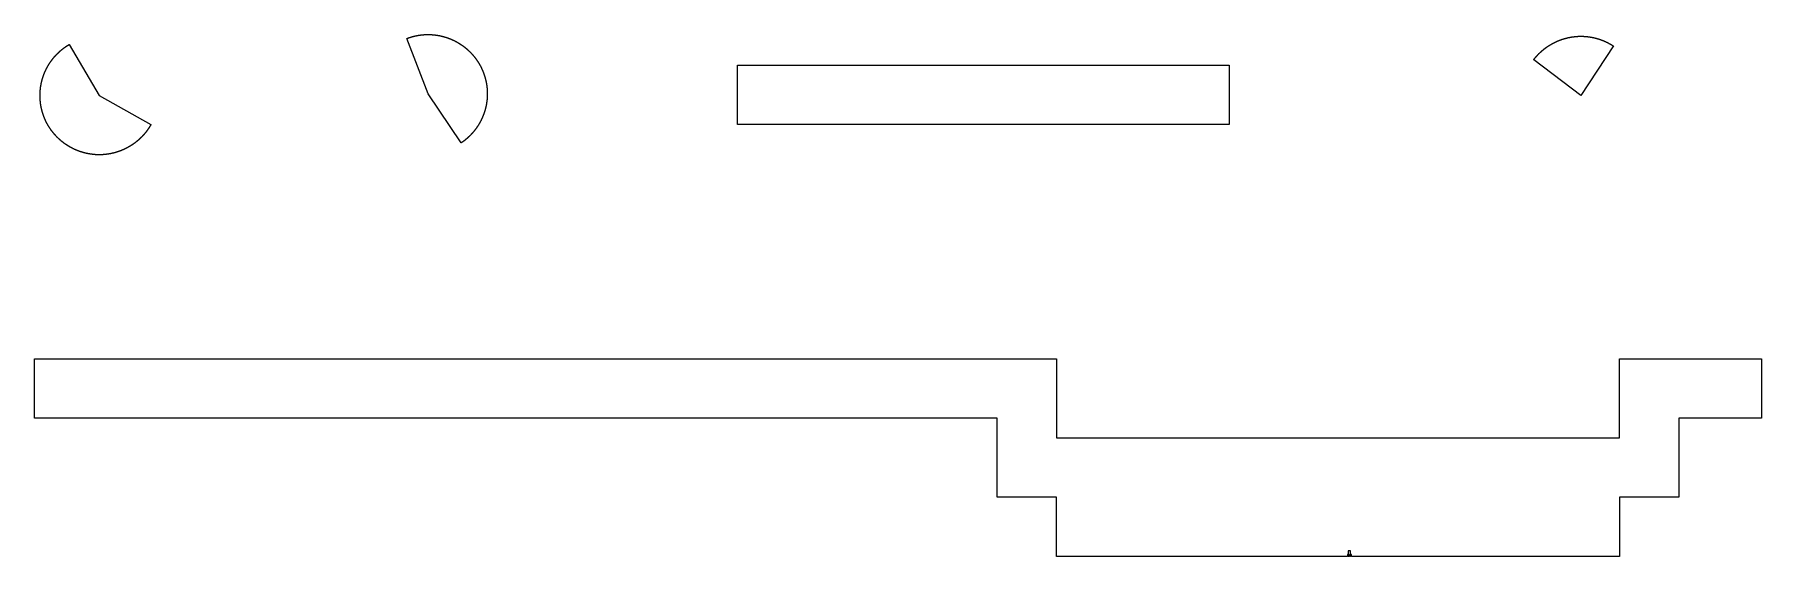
# Model space of a CAD drawing. Header units: metres. Extents: x -332 to 105, y 0 to 132.
import ezdxf

# ---------------------------------------------------------------- set-up
doc = ezdxf.new("R2010")
doc.units = ezdxf.units.M

msp = doc.modelspace()

# ---------------------------------------------------------------- linework, layer by layer
for points in [[(-238.18, 131.1), (-238.17, 131.12), (-238.14, 131.13), (-238.14, 131.13), (-238.11, 131.14), (-238.11, 131.14), (-238.08, 131.15), (-238.08, 131.15), (-238.05, 131.16), (-238.05, 131.16), (-238.01, 131.18), (-238.01, 131.18), (-237.98, 131.19), (-237.98, 131.19), (-237.95, 131.2), (-237.95, 131.2), (-237.92, 131.21), (-237.92, 131.21), (-237.88, 131.22), (-237.88, 131.22), (-237.85, 131.24), (-237.85, 131.24), (-237.82, 131.25), (-237.82, 131.25), (-237.79, 131.26), (-237.79, 131.26), (-237.75, 131.27), (-237.75, 131.27), (-237.72, 131.28), (-237.72, 131.28), (-237.69, 131.29), (-237.69, 131.29), (-237.66, 131.3), (-237.66, 131.3), (-237.62, 131.32), (-237.62, 131.32), (-237.59, 131.33), (-237.59, 131.33), (-237.56, 131.34), (-237.56, 131.34), (-237.52, 131.35), (-237.52, 131.35), (-237.49, 131.36), (-237.49, 131.36), (-237.46, 131.37), (-237.46, 131.37), (-237.43, 131.38), (-237.43, 131.38), (-237.39, 131.39), (-237.39, 131.39), (-237.36, 131.4), (-237.36, 131.4), (-237.33, 131.41), (-237.33, 131.41), (-237.29, 131.42), (-237.29, 131.42), (-237.26, 131.43), (-237.26, 131.43), (-237.23, 131.44), (-237.23, 131.44), (-237.19, 131.45), (-237.19, 131.45), (-237.16, 131.47), (-237.16, 131.47), (-237.13, 131.48), (-237.13, 131.48), (-237.09, 131.49), (-237.09, 131.49), (-237.06, 131.5), (-237.06, 131.5), (-237.03, 131.5), (-237.03, 131.5), (-237, 131.51), (-237, 131.51), (-236.96, 131.52), (-236.96, 131.52), (-236.93, 131.53), (-236.93, 131.53), (-236.9, 131.54), (-236.9, 131.54), (-236.86, 131.55), (-236.86, 131.55), (-236.83, 131.56), (-236.83, 131.56), (-236.8, 131.57), (-236.8, 131.57), (-236.76, 131.58), (-236.76, 131.58), (-236.73, 131.59), (-236.73, 131.59), (-236.69, 131.6), (-236.69, 131.6), (-236.66, 131.61), (-236.66, 131.61), (-236.63, 131.62), (-236.63, 131.62), (-236.59, 131.63), (-236.59, 131.63), (-236.56, 131.63), (-236.56, 131.63), (-236.53, 131.64), (-236.53, 131.64), (-236.49, 131.65), (-236.49, 131.65), (-236.46, 131.66), (-236.46, 131.66), (-236.43, 131.67), (-236.43, 131.67), (-236.39, 131.68), (-236.39, 131.68), (-236.36, 131.69), (-236.36, 131.69), (-236.33, 131.69), (-236.33, 131.69), (-236.29, 131.7), (-236.29, 131.7), (-236.26, 131.71), (-236.26, 131.71), (-236.22, 131.72), (-236.22, 131.72), (-236.19, 131.73), (-236.19, 131.73), (-236.16, 131.73), (-236.16, 131.73), (-236.12, 131.74), (-236.12, 131.74), (-236.09, 131.75), (-236.09, 131.75), (-236.06, 131.76), (-236.06, 131.76), (-236.02, 131.76), (-236.02, 131.76), (-235.99, 131.77), (-235.99, 131.77), (-235.95, 131.78), (-235.95, 131.78), (-235.92, 131.79), (-235.92, 131.79), (-235.89, 131.79), (-235.89, 131.79), (-235.85, 131.8), (-235.85, 131.8), (-235.82, 131.81), (-235.82, 131.81), (-235.79, 131.82), (-235.79, 131.82), (-235.75, 131.82), (-235.75, 131.82), (-235.72, 131.83), (-235.72, 131.83), (-235.68, 131.84), (-235.68, 131.84), (-235.65, 131.84), (-235.65, 131.84), (-235.62, 131.85), (-235.62, 131.85), (-235.58, 131.86), (-235.58, 131.86), (-235.55, 131.86), (-235.55, 131.86), (-235.51, 131.87), (-235.51, 131.87), (-235.48, 131.87), (-235.48, 131.87), (-235.44, 131.88), (-235.44, 131.88), (-235.41, 131.89), (-235.41, 131.89), (-235.38, 131.89), (-235.38, 131.89), (-235.34, 131.9), (-235.34, 131.9), (-235.31, 131.9), (-235.31, 131.9), (-235.27, 131.91), (-235.27, 131.91), (-235.24, 131.92), (-235.24, 131.92), (-235.21, 131.92), (-235.21, 131.92), (-235.17, 131.93), (-235.17, 131.93), (-235.14, 131.93), (-235.14, 131.93), (-235.1, 131.94), (-235.1, 131.94), (-235.07, 131.94), (-235.07, 131.94), (-235.03, 131.95), (-235.03, 131.95), (-235, 131.95), (-235, 131.95), (-234.97, 131.96), (-234.97, 131.96), (-234.93, 131.96), (-234.93, 131.96), (-234.9, 131.97), (-234.9, 131.97), (-234.86, 131.97), (-234.86, 131.97), (-234.83, 131.98), (-234.83, 131.98), (-234.79, 131.98), (-234.79, 131.98), (-234.76, 131.99), (-234.76, 131.99), (-234.73, 131.99), (-234.73, 131.99), (-234.69, 132), (-234.69, 132), (-234.66, 132), (-234.66, 132), (-234.62, 132.01), (-234.62, 132.01), (-234.59, 132.01), (-234.59, 132.01), (-234.55, 132.01), (-234.55, 132.01), (-234.52, 132.02), (-234.52, 132.02), (-234.49, 132.02), (-234.49, 132.02), (-234.45, 132.03), (-234.45, 132.03), (-234.42, 132.03), (-234.42, 132.03), (-234.38, 132.03), (-234.38, 132.03), (-234.35, 132.04), (-234.35, 132.04), (-234.31, 132.04), (-234.31, 132.04), (-234.28, 132.04), (-234.28, 132.04), (-234.24, 132.05), (-234.24, 132.05), (-234.21, 132.05), (-234.21, 132.05), (-234.18, 132.05), (-234.18, 132.05), (-234.14, 132.06), (-234.14, 132.06), (-234.11, 132.06), (-234.11, 132.06), (-234.07, 132.06), (-234.07, 132.06), (-234.04, 132.07), (-234.04, 132.07), (-234, 132.07), (-234, 132.07), (-233.97, 132.07), (-233.97, 132.07), (-233.93, 132.08), (-233.93, 132.08), (-233.9, 132.08), (-233.9, 132.08), (-233.86, 132.08), (-233.86, 132.08), (-233.83, 132.08), (-233.83, 132.08), (-233.8, 132.09), (-233.8, 132.09), (-233.76, 132.09), (-233.76, 132.09), (-233.73, 132.09), (-233.73, 132.09), (-233.69, 132.09), (-233.69, 132.09), (-233.66, 132.09), (-233.66, 132.09), (-233.62, 132.1), (-233.62, 132.1), (-233.59, 132.1), (-233.59, 132.1), (-233.55, 132.1), (-233.55, 132.1), (-233.52, 132.1), (-233.52, 132.1), (-233.48, 132.1), (-233.48, 132.1), (-233.45, 132.1), (-233.45, 132.1), (-233.42, 132.11), (-233.42, 132.11), (-233.38, 132.11), (-233.38, 132.11), (-233.35, 132.11), (-233.35, 132.11), (-233.31, 132.11), (-233.31, 132.11), (-233.28, 132.11), (-233.28, 132.11), (-233.24, 132.11), (-233.24, 132.11), (-233.21, 132.11), (-233.21, 132.11), (-233.17, 132.11), (-233.17, 132.11), (-233.14, 132.12), (-233.14, 132.12), (-233.1, 132.12), (-233.1, 132.12), (-233.07, 132.12), (-233.07, 132.12), (-233.03, 132.12), (-233.03, 132.12), (-233, 132.12), (-233, 132.12), (-232.97, 132.12), (-232.97, 132.12), (-232.93, 132.12), (-232.93, 132.12), (-232.9, 132.12), (-232.9, 132.12), (-232.86, 132.12), (-232.86, 132.12), (-232.83, 132.12), (-232.83, 132.12), (-232.79, 132.12), (-232.79, 132.12), (-232.76, 132.12), (-232.76, 132.12), (-232.72, 132.12), (-232.72, 132.12), (-232.69, 132.12), (-232.69, 132.12), (-232.65, 132.12), (-232.65, 132.12), (-232.62, 132.12), (-232.62, 132.12), (-232.58, 132.12), (-232.58, 132.12), (-232.55, 132.12), (-232.55, 132.12), (-232.51, 132.12), (-232.51, 132.12), (-232.48, 132.12), (-232.48, 132.12), (-232.45, 132.12), (-232.45, 132.12), (-232.41, 132.12), (-232.41, 132.12), (-232.38, 132.11), (-232.38, 132.11), (-232.34, 132.11), (-232.34, 132.11), (-232.31, 132.11), (-232.31, 132.11), (-232.27, 132.11), (-232.27, 132.11), (-232.24, 132.11), (-232.24, 132.11), (-232.2, 132.11), (-232.2, 132.11), (-232.17, 132.11), (-232.17, 132.11), (-232.13, 132.11), (-232.13, 132.11), (-232.1, 132.1), (-232.1, 132.1), (-232.06, 132.1), (-232.06, 132.1), (-232.03, 132.1), (-232.03, 132.1), (-232, 132.1), (-232, 132.1), (-231.96, 132.1), (-231.96, 132.1), (-231.93, 132.1), (-231.93, 132.1), (-231.89, 132.09), (-231.89, 132.09), (-231.86, 132.09), (-231.86, 132.09), (-231.82, 132.09), (-231.82, 132.09), (-231.79, 132.09), (-231.79, 132.09), (-231.75, 132.09), (-231.75, 132.09), (-231.72, 132.08), (-231.72, 132.08), (-231.68, 132.08), (-231.68, 132.08), (-231.65, 132.08), (-231.65, 132.08), (-231.62, 132.08), (-231.62, 132.08), (-231.58, 132.07), (-231.58, 132.07), (-231.55, 132.07), (-231.55, 132.07), (-231.51, 132.07), (-231.51, 132.07), (-231.48, 132.06), (-231.48, 132.06), (-231.44, 132.06), (-231.44, 132.06), (-231.41, 132.06), (-231.41, 132.06), (-231.37, 132.05), (-231.37, 132.05), (-231.34, 132.05), (-231.34, 132.05), (-231.3, 132.05), (-231.3, 132.05), (-231.27, 132.04), (-231.27, 132.04), (-231.24, 132.04), (-231.24, 132.04), (-231.2, 132.04), (-231.2, 132.04), (-231.17, 132.03), (-231.17, 132.03), (-231.13, 132.03), (-231.13, 132.03), (-231.1, 132.03), (-231.1, 132.03), (-231.06, 132.02), (-231.06, 132.02), (-231.03, 132.02), (-231.03, 132.02), (-230.99, 132.01), (-230.99, 132.01), (-230.96, 132.01), (-230.96, 132.01), (-230.93, 132.01), (-230.93, 132.01), (-230.89, 132), (-230.89, 132), (-230.86, 132), (-230.86, 132), (-230.82, 131.99), (-230.82, 131.99), (-230.79, 131.99), (-230.79, 131.99), (-230.75, 131.98), (-230.75, 131.98), (-230.72, 131.98), (-230.72, 131.98), (-230.69, 131.97), (-230.69, 131.97), (-230.65, 131.97), (-230.65, 131.97), (-230.62, 131.96), (-230.62, 131.96), (-230.58, 131.96), (-230.58, 131.96), (-230.55, 131.95), (-230.55, 131.95), (-230.51, 131.95), (-230.51, 131.95), (-230.48, 131.94), (-230.48, 131.94), (-230.45, 131.94), (-230.45, 131.94), (-230.41, 131.93), (-230.41, 131.93), (-230.38, 131.93), (-230.38, 131.93), (-230.34, 131.92), (-230.34, 131.92), (-230.31, 131.92), (-230.31, 131.92), (-230.27, 131.91), (-230.27, 131.91), (-230.24, 131.9), (-230.24, 131.9), (-230.21, 131.9), (-230.21, 131.9), (-230.17, 131.89), (-230.17, 131.89), (-230.14, 131.89), (-230.14, 131.89), (-230.1, 131.88), (-230.1, 131.88), (-230.07, 131.87), (-230.07, 131.87), (-230.04, 131.87), (-230.04, 131.87), (-230, 131.86), (-230, 131.86), (-229.97, 131.85), (-229.97, 131.85), (-229.93, 131.85), (-229.93, 131.85), (-229.9, 131.84), (-229.9, 131.84), (-229.87, 131.84), (-229.87, 131.84), (-229.83, 131.83), (-229.83, 131.83), (-229.8, 131.82), (-229.8, 131.82), (-229.76, 131.81), (-229.76, 131.81), (-229.73, 131.81), (-229.73, 131.81), (-229.7, 131.8), (-229.7, 131.8), (-229.66, 131.79), (-229.66, 131.79), (-229.63, 131.79), (-229.63, 131.79), (-229.59, 131.78), (-229.59, 131.78), (-229.56, 131.77), (-229.56, 131.77), (-229.53, 131.76), (-229.53, 131.76), (-229.49, 131.76), (-229.49, 131.76), (-229.46, 131.75), (-229.46, 131.75), (-229.43, 131.74), (-229.43, 131.74), (-229.39, 131.73), (-229.39, 131.73), (-229.36, 131.73), (-229.36, 131.73), (-229.32, 131.72), (-229.32, 131.72), (-229.29, 131.71), (-229.29, 131.71), (-229.26, 131.7), (-229.26, 131.7), (-229.22, 131.69), (-229.22, 131.69), (-229.19, 131.68), (-229.19, 131.68), (-229.16, 131.68), (-229.16, 131.68), (-229.12, 131.67), (-229.12, 131.67), (-229.09, 131.66), (-229.09, 131.66), (-229.06, 131.65), (-229.06, 131.65), (-229.02, 131.64), (-229.02, 131.64), (-228.99, 131.63), (-228.99, 131.63), (-228.95, 131.63), (-228.95, 131.63), (-228.92, 131.62), (-228.92, 131.62), (-228.89, 131.61), (-228.89, 131.61), (-228.85, 131.6), (-228.85, 131.6), (-228.82, 131.59), (-228.82, 131.59), (-228.79, 131.58), (-228.79, 131.58), (-228.75, 131.57), (-228.75, 131.57), (-228.72, 131.56), (-228.72, 131.56), (-228.69, 131.55), (-228.69, 131.55), (-228.65, 131.54), (-228.65, 131.54), (-228.62, 131.53), (-228.62, 131.53), (-228.59, 131.52), (-228.59, 131.52), (-228.55, 131.51), (-228.55, 131.51), (-228.52, 131.5), (-228.52, 131.5), (-228.49, 131.49), (-228.49, 131.49), (-228.45, 131.48), (-228.45, 131.48), (-228.42, 131.47), (-228.42, 131.47), (-228.39, 131.46), (-228.39, 131.46), (-228.36, 131.45), (-228.36, 131.45), (-228.32, 131.44), (-228.32, 131.44), (-228.29, 131.43), (-228.29, 131.43), (-228.26, 131.42), (-228.26, 131.42), (-228.22, 131.41), (-228.22, 131.41), (-228.19, 131.4), (-228.19, 131.4), (-228.16, 131.39), (-228.16, 131.39), (-228.12, 131.38), (-228.12, 131.38), (-228.09, 131.37), (-228.09, 131.37), (-228.06, 131.36), (-228.06, 131.36), (-228.03, 131.35), (-228.03, 131.35), (-227.99, 131.34), (-227.99, 131.34), (-227.96, 131.33), (-227.96, 131.33), (-227.93, 131.31), (-227.93, 131.31), (-227.89, 131.3), (-227.89, 131.3), (-227.86, 131.29), (-227.86, 131.29), (-227.83, 131.28), (-227.83, 131.28), (-227.8, 131.27), (-227.8, 131.27), (-227.76, 131.26), (-227.76, 131.26), (-227.73, 131.25), (-227.73, 131.25), (-227.7, 131.23), (-227.7, 131.23), (-227.67, 131.22), (-227.67, 131.22), (-227.63, 131.21), (-227.63, 131.21), (-227.6, 131.2), (-227.6, 131.2), (-227.57, 131.19), (-227.57, 131.19), (-227.54, 131.17), (-227.54, 131.17), (-227.5, 131.16), (-227.5, 131.16), (-227.47, 131.15), (-227.47, 131.15), (-227.44, 131.14), (-227.44, 131.14), (-227.41, 131.13), (-227.41, 131.13), (-227.37, 131.11), (-227.37, 131.11), (-227.34, 131.1), (-227.34, 131.1), (-227.31, 131.09), (-227.31, 131.09), (-227.28, 131.08), (-227.28, 131.08), (-227.24, 131.06), (-227.24, 131.06), (-227.21, 131.05), (-227.21, 131.05), (-227.18, 131.04), (-227.18, 131.04), (-227.15, 131.02), (-227.15, 131.02), (-227.12, 131.01), (-227.12, 131.01), (-227.08, 131), (-227.08, 131), (-227.05, 130.98), (-227.05, 130.98), (-227.02, 130.97), (-227.02, 130.97), (-226.99, 130.96), (-226.99, 130.96), (-226.96, 130.94), (-226.96, 130.94), (-226.92, 130.93), (-226.92, 130.93), (-226.89, 130.92), (-226.89, 130.92), (-226.86, 130.9), (-226.86, 130.9), (-226.83, 130.89), (-226.83, 130.89), (-226.8, 130.88), (-226.8, 130.88), (-226.76, 130.86), (-226.76, 130.86), (-226.73, 130.85), (-226.73, 130.85), (-226.7, 130.83), (-226.7, 130.83), (-226.67, 130.82), (-226.67, 130.82), (-226.64, 130.81), (-226.64, 130.81), (-226.61, 130.79), (-226.61, 130.79), (-226.58, 130.78), (-226.58, 130.78), (-226.54, 130.76), (-226.54, 130.76), (-226.51, 130.75), (-226.51, 130.75), (-226.48, 130.73), (-226.48, 130.73), (-226.45, 130.72), (-226.45, 130.72), (-226.42, 130.71), (-226.42, 130.71), (-226.39, 130.69), (-226.39, 130.69), (-226.36, 130.68), (-226.36, 130.68), (-226.32, 130.66), (-226.32, 130.66), (-226.29, 130.65), (-226.29, 130.65), (-226.26, 130.63), (-226.26, 130.63), (-226.23, 130.62), (-226.23, 130.62), (-226.2, 130.6), (-226.2, 130.6), (-226.17, 130.59), (-226.17, 130.59), (-226.14, 130.57), (-226.14, 130.57), (-226.11, 130.56), (-226.11, 130.56), (-226.07, 130.54), (-226.07, 130.54), (-226.04, 130.52), (-226.04, 130.52), (-226.01, 130.51), (-226.01, 130.51), (-225.98, 130.49), (-225.98, 130.49), (-225.95, 130.48), (-225.95, 130.48), (-225.92, 130.46), (-225.92, 130.46), (-225.89, 130.45), (-225.89, 130.45), (-225.86, 130.43), (-225.86, 130.43), (-225.83, 130.41), (-225.83, 130.41), (-225.8, 130.4), (-225.8, 130.4), (-225.77, 130.38), (-225.77, 130.38), (-225.74, 130.37), (-225.74, 130.37), (-225.71, 130.35), (-225.71, 130.35), (-225.67, 130.33), (-225.67, 130.33), (-225.64, 130.32), (-225.64, 130.32), (-225.61, 130.3), (-225.61, 130.3), (-225.58, 130.28), (-225.58, 130.28), (-225.55, 130.27), (-225.55, 130.27), (-225.52, 130.25), (-225.52, 130.25), (-225.49, 130.23), (-225.49, 130.23), (-225.46, 130.22), (-225.46, 130.22), (-225.43, 130.2), (-225.43, 130.2), (-225.4, 130.18), (-225.4, 130.18), (-225.37, 130.16), (-225.37, 130.16), (-225.34, 130.15), (-225.34, 130.15), (-225.31, 130.13), (-225.31, 130.13), (-225.28, 130.11), (-225.28, 130.11), (-225.25, 130.1), (-225.25, 130.1), (-225.22, 130.08), (-225.22, 130.08), (-225.19, 130.06), (-225.19, 130.06), (-225.16, 130.04), (-225.16, 130.04), (-225.13, 130.03), (-225.13, 130.03), (-225.1, 130.01), (-225.1, 130.01), (-225.07, 129.99), (-225.07, 129.99), (-225.04, 129.97), (-225.04, 129.97), (-225.01, 129.95), (-225.01, 129.95), (-224.98, 129.94), (-224.98, 129.94), (-224.95, 129.92), (-224.95, 129.92), (-224.92, 129.9), (-224.92, 129.9), (-224.89, 129.88), (-224.89, 129.88), (-224.87, 129.86), (-224.87, 129.86), (-224.84, 129.85), (-224.84, 129.85), (-224.81, 129.83), (-224.81, 129.83), (-224.78, 129.81), (-224.78, 129.81), (-224.75, 129.79), (-224.75, 129.79), (-224.72, 129.77), (-224.72, 129.77), (-224.69, 129.75), (-224.69, 129.75), (-224.66, 129.73), (-224.66, 129.73), (-224.63, 129.72), (-224.63, 129.72), (-224.6, 129.7), (-224.6, 129.7), (-224.57, 129.68), (-224.57, 129.68), (-224.54, 129.66), (-224.54, 129.66), (-224.52, 129.64), (-224.52, 129.64), (-224.49, 129.62), (-224.49, 129.62), (-224.46, 129.6), (-224.46, 129.6), (-224.43, 129.58), (-224.43, 129.58), (-224.4, 129.56), (-224.4, 129.56), (-224.37, 129.54), (-224.37, 129.54), (-224.34, 129.52), (-224.34, 129.52), (-224.31, 129.51), (-224.31, 129.51), (-224.29, 129.49), (-224.29, 129.49), (-224.26, 129.47), (-224.26, 129.47), (-224.23, 129.45), (-224.23, 129.45), (-224.2, 129.43), (-224.2, 129.43), (-224.17, 129.41), (-224.17, 129.41), (-224.14, 129.39), (-224.14, 129.39), (-224.11, 129.37), (-224.11, 129.37), (-224.09, 129.35), (-224.09, 129.35), (-224.06, 129.33), (-224.06, 129.33), (-224.03, 129.31), (-224.03, 129.31), (-224, 129.29), (-224, 129.29), (-223.97, 129.27), (-223.97, 129.27), (-223.95, 129.25), (-223.95, 129.25), (-223.92, 129.22), (-223.92, 129.22), (-223.89, 129.2), (-223.89, 129.2), (-223.86, 129.18), (-223.86, 129.18), (-223.83, 129.16), (-223.83, 129.16), (-223.81, 129.14), (-223.81, 129.14), (-223.78, 129.12), (-223.78, 129.12), (-223.75, 129.1), (-223.75, 129.1), (-223.72, 129.08), (-223.72, 129.08), (-223.7, 129.06), (-223.7, 129.06), (-223.67, 129.04), (-223.67, 129.04), (-223.64, 129.02), (-223.64, 129.02), (-223.61, 129), (-223.61, 129), (-223.59, 128.97), (-223.59, 128.97), (-223.56, 128.95), (-223.56, 128.95), (-223.53, 128.93), (-223.53, 128.93), (-223.5, 128.91), (-223.5, 128.91), (-223.48, 128.89), (-223.48, 128.89), (-223.45, 128.87), (-223.45, 128.87), (-223.42, 128.85), (-223.42, 128.85), (-223.4, 128.82), (-223.4, 128.82), (-223.37, 128.8), (-223.37, 128.8), (-223.34, 128.78), (-223.34, 128.78), (-223.31, 128.76), (-223.31, 128.76), (-223.29, 128.74), (-223.29, 128.74), (-223.26, 128.72), (-223.26, 128.72), (-223.23, 128.69), (-223.23, 128.69), (-223.21, 128.67), (-223.21, 128.67), (-223.18, 128.65), (-223.18, 128.65), (-223.15, 128.63), (-223.15, 128.63), (-223.13, 128.61), (-223.13, 128.61), (-223.1, 128.58), (-223.1, 128.58), (-223.07, 128.56), (-223.07, 128.56), (-223.05, 128.54), (-223.05, 128.54), (-223.02, 128.52), (-223.02, 128.52), (-223, 128.49), (-223, 128.49), (-222.97, 128.47), (-222.97, 128.47), (-222.94, 128.45), (-222.94, 128.45), (-222.92, 128.42), (-222.92, 128.42), (-222.89, 128.4), (-222.89, 128.4), (-222.87, 128.38), (-222.87, 128.38), (-222.84, 128.36), (-222.84, 128.36), (-222.81, 128.33), (-222.81, 128.33), (-222.79, 128.31), (-222.79, 128.31), (-222.76, 128.29), (-222.76, 128.29), (-222.74, 128.26), (-222.74, 128.26), (-222.71, 128.24), (-222.71, 128.24), (-222.68, 128.22), (-222.68, 128.22), (-222.66, 128.19), (-222.66, 128.19), (-222.63, 128.17), (-222.63, 128.17), (-222.61, 128.15), (-222.61, 128.15), (-222.58, 128.12), (-222.58, 128.12), (-222.56, 128.1), (-222.56, 128.1), (-222.53, 128.08), (-222.53, 128.08), (-222.51, 128.05), (-222.51, 128.05), (-222.48, 128.03), (-222.48, 128.03), (-222.46, 128.01), (-222.46, 128.01), (-222.43, 127.98), (-222.43, 127.98), (-222.41, 127.96), (-222.41, 127.96), (-222.38, 127.93), (-222.38, 127.93), (-222.36, 127.91), (-222.36, 127.91), (-222.33, 127.89), (-222.33, 127.89), (-222.31, 127.86), (-222.31, 127.86), (-222.28, 127.84), (-222.28, 127.84), (-222.26, 127.81), (-222.26, 127.81), (-222.23, 127.79), (-222.23, 127.79), (-222.21, 127.76), (-222.21, 127.76), (-222.18, 127.74), (-222.18, 127.74), (-222.16, 127.72), (-222.16, 127.72), (-222.13, 127.69), (-222.13, 127.69), (-222.11, 127.67), (-222.11, 127.67), (-222.09, 127.64), (-222.09, 127.64), (-222.06, 127.62), (-222.06, 127.62), (-222.04, 127.59), (-222.04, 127.59), (-222.01, 127.57), (-222.01, 127.57), (-221.99, 127.54), (-221.99, 127.54), (-221.96, 127.52), (-221.96, 127.52), (-221.94, 127.49), (-221.94, 127.49), (-221.92, 127.47), (-221.92, 127.47), (-221.89, 127.44), (-221.89, 127.44), (-221.87, 127.42), (-221.87, 127.42), (-221.85, 127.39), (-221.85, 127.39), (-221.82, 127.37), (-221.82, 127.37), (-221.8, 127.34), (-221.8, 127.34), (-221.77, 127.32), (-221.77, 127.32), (-221.75, 127.29), (-221.75, 127.29), (-221.73, 127.26), (-221.73, 127.26), (-221.7, 127.24), (-221.7, 127.24), (-221.68, 127.21), (-221.68, 127.21), (-221.66, 127.19), (-221.66, 127.19), (-221.63, 127.16), (-221.63, 127.16), (-221.61, 127.14), (-221.61, 127.14), (-221.59, 127.11), (-221.59, 127.11), (-221.56, 127.08), (-221.56, 127.08), (-221.54, 127.06), (-221.54, 127.06), (-221.52, 127.03), (-221.52, 127.03), (-221.5, 127.01), (-221.5, 127.01), (-221.47, 126.98), (-221.47, 126.98), (-221.45, 126.95), (-221.45, 126.95), (-221.43, 126.93), (-221.43, 126.93), (-221.41, 126.9), (-221.41, 126.9), (-221.38, 126.88), (-221.38, 126.88), (-221.36, 126.85), (-221.36, 126.85), (-221.34, 126.82), (-221.34, 126.82), (-221.32, 126.8), (-221.32, 126.8), (-221.29, 126.77), (-221.29, 126.77), (-221.27, 126.74), (-221.27, 126.74), (-221.25, 126.72), (-221.25, 126.72), (-221.23, 126.69), (-221.23, 126.69), (-221.2, 126.66), (-221.2, 126.66), (-221.18, 126.64), (-221.18, 126.64), (-221.16, 126.61), (-221.16, 126.61), (-221.14, 126.58), (-221.14, 126.58), (-221.12, 126.56), (-221.12, 126.56), (-221.09, 126.53), (-221.09, 126.53), (-221.07, 126.5), (-221.07, 126.5), (-221.05, 126.48), (-221.05, 126.48), (-221.03, 126.45), (-221.03, 126.45), (-221.01, 126.42), (-221.01, 126.42), (-220.99, 126.39), (-220.99, 126.39), (-220.97, 126.37), (-220.97, 126.37), (-220.94, 126.34), (-220.94, 126.34), (-220.92, 126.31), (-220.92, 126.31), (-220.9, 126.28), (-220.9, 126.28), (-220.88, 126.26), (-220.88, 126.26), (-220.86, 126.23), (-220.86, 126.23), (-220.84, 126.2), (-220.84, 126.2), (-220.82, 126.17), (-220.82, 126.17), (-220.8, 126.15), (-220.8, 126.15), (-220.78, 126.12), (-220.78, 126.12), (-220.76, 126.09), (-220.76, 126.09), (-220.73, 126.06), (-220.73, 126.06), (-220.71, 126.04), (-220.71, 126.04), (-220.69, 126.01), (-220.69, 126.01), (-220.67, 125.98), (-220.67, 125.98), (-220.65, 125.95), (-220.65, 125.95), (-220.63, 125.92), (-220.63, 125.92), (-220.61, 125.9), (-220.61, 125.9), (-220.59, 125.87), (-220.59, 125.87), (-220.57, 125.84), (-220.57, 125.84), (-220.55, 125.81), (-220.55, 125.81), (-220.53, 125.78), (-220.53, 125.78), (-220.51, 125.76), (-220.51, 125.76), (-220.49, 125.73), (-220.49, 125.73), (-220.47, 125.7), (-220.47, 125.7), (-220.45, 125.67), (-220.45, 125.67), (-220.43, 125.64), (-220.43, 125.64), (-220.41, 125.61), (-220.41, 125.61), (-220.39, 125.58), (-220.39, 125.58), (-220.37, 125.56), (-220.37, 125.56), (-220.35, 125.53), (-220.35, 125.53), (-220.33, 125.5), (-220.33, 125.5), (-220.32, 125.47), (-220.32, 125.47), (-220.3, 125.44), (-220.3, 125.44), (-220.28, 125.41), (-220.28, 125.41), (-220.26, 125.38), (-220.26, 125.38), (-220.24, 125.35), (-220.24, 125.35), (-220.22, 125.33), (-220.22, 125.33), (-220.2, 125.3), (-220.2, 125.3), (-220.18, 125.27), (-220.18, 125.27), (-220.16, 125.24), (-220.16, 125.24), (-220.14, 125.21), (-220.14, 125.21), (-220.13, 125.18), (-220.13, 125.18), (-220.11, 125.15), (-220.11, 125.15), (-220.09, 125.12), (-220.09, 125.12), (-220.07, 125.09), (-220.07, 125.09), (-220.05, 125.06), (-220.05, 125.06), (-220.03, 125.03), (-220.03, 125.03), (-220.02, 125), (-220.02, 125), (-220, 124.97), (-220, 124.97), (-219.98, 124.94), (-219.98, 124.94), (-219.96, 124.91), (-219.96, 124.91), (-219.94, 124.89), (-219.94, 124.89), (-219.93, 124.86), (-219.93, 124.86), (-219.91, 124.83), (-219.91, 124.83), (-219.89, 124.8), (-219.89, 124.8), (-219.87, 124.77), (-219.87, 124.77), (-219.85, 124.74), (-219.85, 124.74), (-219.84, 124.71), (-219.84, 124.71), (-219.82, 124.68), (-219.82, 124.68), (-219.8, 124.65), (-219.8, 124.65), (-219.78, 124.62), (-219.78, 124.62), (-219.77, 124.59), (-219.77, 124.59), (-219.75, 124.56), (-219.75, 124.56), (-219.73, 124.53), (-219.73, 124.53), (-219.72, 124.5), (-219.72, 124.5), (-219.7, 124.47), (-219.7, 124.47), (-219.68, 124.44), (-219.68, 124.44), (-219.66, 124.41), (-219.66, 124.41), (-219.65, 124.38), (-219.65, 124.38), (-219.63, 124.35), (-219.63, 124.35), (-219.61, 124.31), (-219.61, 124.31), (-219.6, 124.28), (-219.6, 124.28), (-219.58, 124.25), (-219.58, 124.25), (-219.57, 124.22), (-219.57, 124.22), (-219.55, 124.19), (-219.55, 124.19), (-219.53, 124.16), (-219.53, 124.16), (-219.52, 124.13), (-219.52, 124.13), (-219.5, 124.1), (-219.5, 124.1), (-219.48, 124.07), (-219.48, 124.07), (-219.47, 124.04), (-219.47, 124.04), (-219.45, 124.01), (-219.45, 124.01), (-219.44, 123.98), (-219.44, 123.98), (-219.42, 123.95), (-219.42, 123.95), (-219.4, 123.92), (-219.4, 123.92), (-219.39, 123.89), (-219.39, 123.89), (-219.37, 123.85), (-219.37, 123.85), (-219.36, 123.82), (-219.36, 123.82), (-219.34, 123.79), (-219.34, 123.79), (-219.33, 123.76), (-219.33, 123.76), (-219.31, 123.73), (-219.31, 123.73), (-219.3, 123.7), (-219.3, 123.7), (-219.28, 123.67), (-219.28, 123.67), (-219.27, 123.64), (-219.27, 123.64), (-219.25, 123.61), (-219.25, 123.61), (-219.24, 123.57), (-219.24, 123.57), (-219.22, 123.54), (-219.22, 123.54), (-219.21, 123.51), (-219.21, 123.51), (-219.19, 123.48), (-219.19, 123.48), (-219.18, 123.45), (-219.18, 123.45), (-219.16, 123.42), (-219.16, 123.42), (-219.15, 123.39), (-219.15, 123.39), (-219.13, 123.35), (-219.13, 123.35), (-219.12, 123.32), (-219.12, 123.32), (-219.11, 123.29), (-219.11, 123.29), (-219.09, 123.26), (-219.09, 123.26), (-219.08, 123.23), (-219.08, 123.23), (-219.06, 123.2), (-219.06, 123.2), (-219.05, 123.17), (-219.05, 123.17), (-219.03, 123.13), (-219.03, 123.13), (-219.02, 123.1), (-219.02, 123.1), (-219.01, 123.07), (-219.01, 123.07), (-218.99, 123.04), (-218.99, 123.04), (-218.98, 123.01), (-218.98, 123.01), (-218.97, 122.97), (-218.97, 122.97), (-218.95, 122.94), (-218.95, 122.94), (-218.94, 122.91), (-218.94, 122.91), (-218.93, 122.88), (-218.93, 122.88), (-218.91, 122.85), (-218.91, 122.85), (-218.9, 122.81), (-218.9, 122.81), (-218.89, 122.78), (-218.89, 122.78), (-218.87, 122.75), (-218.87, 122.75), (-218.86, 122.72), (-218.86, 122.72), (-218.85, 122.69), (-218.85, 122.69), (-218.83, 122.65), (-218.83, 122.65), (-218.82, 122.62), (-218.82, 122.62), (-218.81, 122.59), (-218.81, 122.59), (-218.8, 122.56), (-218.8, 122.56), (-218.78, 122.53), (-218.78, 122.53), (-218.77, 122.49), (-218.77, 122.49), (-218.76, 122.46), (-218.76, 122.46), (-218.75, 122.43), (-218.75, 122.43), (-218.73, 122.4), (-218.73, 122.4), (-218.72, 122.36), (-218.72, 122.36), (-218.71, 122.33), (-218.71, 122.33), (-218.7, 122.3), (-218.7, 122.3), (-218.69, 122.27), (-218.69, 122.27), (-218.67, 122.23), (-218.67, 122.23), (-218.66, 122.2), (-218.66, 122.2), (-218.65, 122.17), (-218.65, 122.17), (-218.64, 122.14), (-218.64, 122.14), (-218.63, 122.1), (-218.63, 122.1), (-218.62, 122.07), (-218.62, 122.07), (-218.61, 122.04), (-218.61, 122.04), (-218.59, 122), (-218.59, 122), (-218.58, 121.97), (-218.58, 121.97), (-218.57, 121.94), (-218.57, 121.94), (-218.56, 121.91), (-218.56, 121.91), (-218.55, 121.87), (-218.55, 121.87), (-218.54, 121.84), (-218.54, 121.84), (-218.53, 121.81), (-218.53, 121.81), (-218.52, 121.77), (-218.52, 121.77), (-218.51, 121.74), (-218.51, 121.74), (-218.5, 121.71), (-218.5, 121.71), (-218.49, 121.68), (-218.49, 121.68), (-218.47, 121.64), (-218.47, 121.64), (-218.46, 121.61), (-218.46, 121.61), (-218.45, 121.58), (-218.45, 121.58), (-218.44, 121.54), (-218.44, 121.54), (-218.43, 121.51), (-218.43, 121.51), (-218.42, 121.48), (-218.42, 121.48), (-218.41, 121.44), (-218.41, 121.44), (-218.4, 121.41), (-218.4, 121.41), (-218.39, 121.38), (-218.39, 121.38), (-218.38, 121.34), (-218.38, 121.34), (-218.37, 121.31), (-218.37, 121.31), (-218.36, 121.28), (-218.36, 121.28), (-218.35, 121.24), (-218.35, 121.24), (-218.35, 121.21), (-218.35, 121.21), (-218.34, 121.18), (-218.34, 121.18), (-218.33, 121.14), (-218.33, 121.14), (-218.32, 121.11), (-218.32, 121.11), (-218.31, 121.08), (-218.31, 121.08), (-218.3, 121.04), (-218.3, 121.04), (-218.29, 121.01), (-218.29, 121.01), (-218.28, 120.98), (-218.28, 120.98), (-218.27, 120.94), (-218.27, 120.94), (-218.26, 120.91), (-218.26, 120.91), (-218.25, 120.88), (-218.25, 120.88), (-218.25, 120.84), (-218.25, 120.84), (-218.24, 120.81), (-218.24, 120.81), (-218.23, 120.78), (-218.23, 120.78), (-218.22, 120.74), (-218.22, 120.74), (-218.21, 120.71), (-218.21, 120.71), (-218.2, 120.68), (-218.2, 120.68), (-218.2, 120.64), (-218.2, 120.64), (-218.19, 120.61), (-218.19, 120.61), (-218.18, 120.57), (-218.18, 120.57), (-218.17, 120.54), (-218.17, 120.54), (-218.16, 120.51), (-218.16, 120.51), (-218.16, 120.47), (-218.16, 120.47), (-218.15, 120.44), (-218.15, 120.44), (-218.14, 120.41), (-218.14, 120.41), (-218.13, 120.37), (-218.13, 120.37), (-218.13, 120.34), (-218.13, 120.34), (-218.12, 120.3), (-218.12, 120.3), (-218.11, 120.27), (-218.11, 120.27), (-218.1, 120.24), (-218.1, 120.24), (-218.1, 120.2), (-218.1, 120.2), (-218.09, 120.17), (-218.09, 120.17), (-218.08, 120.13), (-218.08, 120.13), (-218.08, 120.1), (-218.08, 120.1), (-218.07, 120.07), (-218.07, 120.07), (-218.06, 120.03), (-218.06, 120.03), (-218.06, 120), (-218.06, 120), (-218.05, 119.96), (-218.05, 119.96), (-218.04, 119.93), (-218.04, 119.93), (-218.04, 119.9), (-218.04, 119.9), (-218.03, 119.86), (-218.03, 119.86), (-218.02, 119.83), (-218.02, 119.83), (-218.02, 119.79), (-218.02, 119.79), (-218.01, 119.76), (-218.01, 119.76), (-218, 119.73), (-218, 119.73), (-218, 119.69), (-218, 119.69), (-217.99, 119.66), (-217.99, 119.66), (-217.99, 119.62), (-217.99, 119.62), (-217.98, 119.59), (-217.98, 119.59), (-217.98, 119.56), (-217.98, 119.56), (-217.97, 119.52), (-217.97, 119.52), (-217.96, 119.49), (-217.96, 119.49), (-217.96, 119.45), (-217.96, 119.45), (-217.95, 119.42), (-217.95, 119.42), (-217.95, 119.38), (-217.95, 119.38), (-217.94, 119.35), (-217.94, 119.35), (-217.94, 119.32), (-217.94, 119.32), (-217.93, 119.28), (-217.93, 119.28), (-217.93, 119.25), (-217.93, 119.25), (-217.92, 119.21), (-217.92, 119.21), (-217.92, 119.18), (-217.92, 119.18), (-217.91, 119.14), (-217.91, 119.14), (-217.91, 119.11), (-217.91, 119.11), (-217.9, 119.08), (-217.9, 119.08), (-217.9, 119.04), (-217.9, 119.04), (-217.9, 119.01), (-217.9, 119.01), (-217.89, 118.97), (-217.89, 118.97), (-217.89, 118.94), (-217.89, 118.94), (-217.88, 118.9), (-217.88, 118.9), (-217.88, 118.87), (-217.88, 118.87), (-217.87, 118.84), (-217.87, 118.84), (-217.87, 118.8), (-217.87, 118.8), (-217.87, 118.77), (-217.87, 118.77), (-217.86, 118.73), (-217.86, 118.73), (-217.86, 118.7), (-217.86, 118.7), (-217.86, 118.66), (-217.86, 118.66), (-217.85, 118.63), (-217.85, 118.63), (-217.85, 118.59), (-217.85, 118.59), (-217.85, 118.56), (-217.85, 118.56), (-217.84, 118.53), (-217.84, 118.53), (-217.84, 118.49), (-217.84, 118.49), (-217.84, 118.46), (-217.84, 118.46), (-217.83, 118.42), (-217.83, 118.42), (-217.83, 118.39), (-217.83, 118.39), (-217.83, 118.35), (-217.83, 118.35), (-217.82, 118.32), (-217.82, 118.32), (-217.82, 118.28), (-217.82, 118.28), (-217.82, 118.25), (-217.82, 118.25), (-217.82, 118.21), (-217.82, 118.21), (-217.81, 118.18), (-217.81, 118.18), (-217.81, 118.15), (-217.81, 118.15), (-217.81, 118.11), (-217.81, 118.11), (-217.81, 118.08), (-217.81, 118.08), (-217.8, 118.04), (-217.8, 118.04), (-217.8, 118.01), (-217.8, 118.01), (-217.8, 117.97), (-217.8, 117.97), (-217.8, 117.94), (-217.8, 117.94), (-217.8, 117.9), (-217.8, 117.9), (-217.8, 117.87), (-217.8, 117.87), (-217.79, 117.83), (-217.79, 117.83), (-217.79, 117.8), (-217.79, 117.8), (-217.79, 117.76), (-217.79, 117.76), (-217.79, 117.73), (-217.79, 117.73), (-217.79, 117.7), (-217.79, 117.7), (-217.79, 117.66), (-217.79, 117.66), (-217.79, 117.63), (-217.79, 117.63), (-217.78, 117.59), (-217.78, 117.59), (-217.78, 117.56), (-217.78, 117.56), (-217.78, 117.52), (-217.78, 117.52), (-217.78, 117.49), (-217.78, 117.49), (-217.78, 117.45), (-217.78, 117.45), (-217.78, 117.42), (-217.78, 117.42), (-217.78, 117.38), (-217.78, 117.38), (-217.78, 117.35), (-217.78, 117.35), (-217.78, 117.31), (-217.78, 117.31), (-217.78, 117.28), (-217.78, 117.28), (-217.78, 117.25), (-217.78, 117.25), (-217.78, 117.21), (-217.78, 117.21), (-217.78, 117.18), (-217.78, 117.18), (-217.78, 117.14), (-217.78, 117.14), (-217.78, 117.11), (-217.78, 117.11), (-217.78, 117.07), (-217.78, 117.07), (-217.78, 117.04), (-217.78, 117.04), (-217.78, 117), (-217.78, 117), (-217.78, 116.97), (-217.78, 116.97), (-217.78, 116.93), (-217.78, 116.93), (-217.78, 116.9), (-217.78, 116.9), (-217.78, 116.86), (-217.78, 116.86), (-217.78, 116.83), (-217.78, 116.83), (-217.78, 116.8), (-217.78, 116.8), (-217.78, 116.76), (-217.78, 116.76), (-217.78, 116.73), (-217.78, 116.73), (-217.78, 116.69), (-217.78, 116.69), (-217.78, 116.66), (-217.78, 116.66), (-217.78, 116.62), (-217.78, 116.62), (-217.79, 116.59), (-217.79, 116.59), (-217.79, 116.55), (-217.79, 116.55), (-217.79, 116.52), (-217.79, 116.52), (-217.79, 116.48), (-217.79, 116.48), (-217.79, 116.45), (-217.79, 116.45), (-217.79, 116.41), (-217.79, 116.41), (-217.79, 116.38), (-217.79, 116.38), (-217.8, 116.35), (-217.8, 116.35), (-217.8, 116.31), (-217.8, 116.31), (-217.8, 116.28), (-217.8, 116.28), (-217.8, 116.24), (-217.8, 116.24), (-217.8, 116.21), (-217.8, 116.21), (-217.81, 116.17), (-217.81, 116.17), (-217.81, 116.14), (-217.81, 116.14), (-217.81, 116.1), (-217.81, 116.1), (-217.81, 116.07), (-217.81, 116.07), (-217.82, 116.03), (-217.82, 116.03), (-217.82, 116), (-217.82, 116), (-217.82, 115.96), (-217.82, 115.96), (-217.82, 115.93), (-217.82, 115.93), (-217.83, 115.9), (-217.83, 115.9), (-217.83, 115.86), (-217.83, 115.86), (-217.83, 115.83), (-217.83, 115.83), (-217.84, 115.79), (-217.84, 115.79), (-217.84, 115.76), (-217.84, 115.76), (-217.84, 115.72), (-217.84, 115.72), (-217.85, 115.69), (-217.85, 115.69), (-217.85, 115.65), (-217.85, 115.65), (-217.85, 115.62), (-217.85, 115.62), (-217.86, 115.59), (-217.86, 115.59), (-217.86, 115.55), (-217.86, 115.55), (-217.86, 115.52), (-217.86, 115.52), (-217.87, 115.48), (-217.87, 115.48), (-217.87, 115.45), (-217.87, 115.45), (-217.87, 115.41), (-217.87, 115.41), (-217.88, 115.38), (-217.88, 115.38), (-217.88, 115.34), (-217.88, 115.34), (-217.89, 115.31), (-217.89, 115.31), (-217.89, 115.28), (-217.89, 115.28), (-217.89, 115.24), (-217.89, 115.24), (-217.9, 115.21), (-217.9, 115.21), (-217.9, 115.17), (-217.9, 115.17), (-217.91, 115.14), (-217.91, 115.14), (-217.91, 115.1), (-217.91, 115.1), (-217.92, 115.07), (-217.92, 115.07), (-217.92, 115.04), (-217.92, 115.04), (-217.93, 115), (-217.93, 115), (-217.93, 114.97), (-217.93, 114.97), (-217.94, 114.93), (-217.94, 114.93), (-217.94, 114.9), (-217.94, 114.9), (-217.95, 114.86), (-217.95, 114.86), (-217.95, 114.83), (-217.95, 114.83), (-217.96, 114.8), (-217.96, 114.8), (-217.96, 114.76), (-217.96, 114.76), (-217.97, 114.73), (-217.97, 114.73), (-217.97, 114.69), (-217.97, 114.69), (-217.98, 114.66), (-217.98, 114.66), (-217.99, 114.62), (-217.99, 114.62), (-217.99, 114.59), (-217.99, 114.59), (-218, 114.56), (-218, 114.56), (-218, 114.52), (-218, 114.52), (-218.01, 114.49), (-218.01, 114.49), (-218.02, 114.45), (-218.02, 114.45), (-218.02, 114.42), (-218.02, 114.42), (-218.03, 114.39), (-218.03, 114.39), (-218.03, 114.35), (-218.03, 114.35), (-218.04, 114.32), (-218.04, 114.32), (-218.05, 114.28), (-218.05, 114.28), (-218.05, 114.25), (-218.05, 114.25), (-218.06, 114.22), (-218.06, 114.22), (-218.07, 114.18), (-218.07, 114.18), (-218.07, 114.15), (-218.07, 114.15), (-218.08, 114.11), (-218.08, 114.11), (-218.09, 114.08), (-218.09, 114.08), (-218.09, 114.05), (-218.09, 114.05), (-218.1, 114.01), (-218.1, 114.01), (-218.11, 113.98), (-218.11, 113.98), (-218.12, 113.94), (-218.12, 113.94), (-218.12, 113.91), (-218.12, 113.91), (-218.13, 113.88), (-218.13, 113.88), (-218.14, 113.84), (-218.14, 113.84), (-218.15, 113.81), (-218.15, 113.81), (-218.15, 113.78), (-218.15, 113.78), (-218.16, 113.74), (-218.16, 113.74), (-218.17, 113.71), (-218.17, 113.71), (-218.18, 113.67), (-218.18, 113.67), (-218.19, 113.64), (-218.19, 113.64), (-218.19, 113.61), (-218.19, 113.61), (-218.2, 113.57), (-218.2, 113.57), (-218.21, 113.54), (-218.21, 113.54), (-218.22, 113.51), (-218.22, 113.51), (-218.23, 113.47), (-218.23, 113.47), (-218.24, 113.44), (-218.24, 113.44), (-218.24, 113.4), (-218.24, 113.4), (-218.25, 113.37), (-218.25, 113.37), (-218.26, 113.34), (-218.26, 113.34), (-218.27, 113.3), (-218.27, 113.3), (-218.28, 113.27), (-218.28, 113.27), (-218.29, 113.24), (-218.29, 113.24), (-218.3, 113.2), (-218.3, 113.2), (-218.31, 113.17), (-218.31, 113.17), (-218.32, 113.14), (-218.32, 113.14), (-218.32, 113.1), (-218.32, 113.1), (-218.33, 113.07), (-218.33, 113.07), (-218.34, 113.04), (-218.34, 113.04), (-218.35, 113), (-218.35, 113), (-218.36, 112.97), (-218.36, 112.97), (-218.37, 112.94), (-218.37, 112.94), (-218.38, 112.9), (-218.38, 112.9), (-218.39, 112.87), (-218.39, 112.87), (-218.4, 112.84), (-218.4, 112.84), (-218.41, 112.8), (-218.41, 112.8), (-218.42, 112.77), (-218.42, 112.77), (-218.43, 112.74), (-218.43, 112.74), (-218.44, 112.7), (-218.44, 112.7), (-218.45, 112.67), (-218.45, 112.67), (-218.46, 112.64), (-218.46, 112.64), (-218.47, 112.61), (-218.47, 112.61), (-218.48, 112.57), (-218.48, 112.57), (-218.49, 112.54), (-218.49, 112.54), (-218.5, 112.51), (-218.5, 112.51), (-218.51, 112.47), (-218.51, 112.47), (-218.53, 112.44), (-218.53, 112.44), (-218.54, 112.41), (-218.54, 112.41), (-218.55, 112.37), (-218.55, 112.37), (-218.56, 112.34), (-218.56, 112.34), (-218.57, 112.31), (-218.57, 112.31), (-218.58, 112.28), (-218.58, 112.28), (-218.59, 112.24), (-218.59, 112.24), (-218.6, 112.21), (-218.6, 112.21), (-218.61, 112.18), (-218.61, 112.18), (-218.63, 112.15), (-218.63, 112.15), (-218.64, 112.11), (-218.64, 112.11), (-218.65, 112.08), (-218.65, 112.08), (-218.66, 112.05), (-218.66, 112.05), (-218.67, 112.01), (-218.67, 112.01), (-218.68, 111.98), (-218.68, 111.98), (-218.7, 111.95), (-218.7, 111.95), (-218.71, 111.92), (-218.71, 111.92), (-218.72, 111.88), (-218.72, 111.88), (-218.73, 111.85), (-218.73, 111.85), (-218.74, 111.82), (-218.74, 111.82), (-218.76, 111.79), (-218.76, 111.79), (-218.77, 111.76), (-218.77, 111.76), (-218.78, 111.72), (-218.78, 111.72), (-218.79, 111.69), (-218.79, 111.69), (-218.81, 111.66), (-218.81, 111.66), (-218.82, 111.63), (-218.82, 111.63), (-218.83, 111.59), (-218.83, 111.59), (-218.84, 111.56), (-218.84, 111.56), (-218.86, 111.53), (-218.86, 111.53), (-218.87, 111.5), (-218.87, 111.5), (-218.88, 111.47), (-218.88, 111.47), (-218.9, 111.43), (-218.9, 111.43), (-218.91, 111.4), (-218.91, 111.4), (-218.92, 111.37), (-218.92, 111.37), (-218.94, 111.34), (-218.94, 111.34), (-218.95, 111.31), (-218.95, 111.31), (-218.96, 111.27), (-218.96, 111.27), (-218.98, 111.24), (-218.98, 111.24), (-218.99, 111.21), (-218.99, 111.21), (-219, 111.18), (-219, 111.18), (-219.02, 111.15), (-219.02, 111.15), (-219.03, 111.11), (-219.03, 111.11), (-219.05, 111.08), (-219.05, 111.08), (-219.06, 111.05), (-219.06, 111.05), (-219.07, 111.02), (-219.07, 111.02), (-219.09, 110.99), (-219.09, 110.99), (-219.1, 110.96), (-219.1, 110.96), (-219.12, 110.92), (-219.12, 110.92), (-219.13, 110.89), (-219.13, 110.89), (-219.14, 110.86), (-219.14, 110.86), (-219.16, 110.83), (-219.16, 110.83), (-219.17, 110.8), (-219.17, 110.8), (-219.19, 110.77), (-219.19, 110.77), (-219.2, 110.74), (-219.2, 110.74), (-219.22, 110.7), (-219.22, 110.7), (-219.23, 110.67), (-219.23, 110.67), (-219.25, 110.64), (-219.25, 110.64), (-219.26, 110.61), (-219.26, 110.61), (-219.28, 110.58), (-219.28, 110.58), (-219.29, 110.55), (-219.29, 110.55), (-219.31, 110.52), (-219.31, 110.52), (-219.32, 110.49), (-219.32, 110.49), (-219.34, 110.45), (-219.34, 110.45), (-219.35, 110.42), (-219.35, 110.42), (-219.37, 110.39), (-219.37, 110.39), (-219.39, 110.36), (-219.39, 110.36), (-219.4, 110.33), (-219.4, 110.33), (-219.42, 110.3), (-219.42, 110.3), (-219.43, 110.27), (-219.43, 110.27), (-219.45, 110.24), (-219.45, 110.24), (-219.46, 110.21), (-219.46, 110.21), (-219.48, 110.18), (-219.48, 110.18), (-219.5, 110.15), (-219.5, 110.15), (-219.51, 110.12), (-219.51, 110.12), (-219.53, 110.08), (-219.53, 110.08), (-219.54, 110.05), (-219.54, 110.05), (-219.56, 110.02), (-219.56, 110.02), (-219.58, 109.99), (-219.58, 109.99), (-219.59, 109.96), (-219.59, 109.96), (-219.61, 109.93), (-219.61, 109.93), (-219.63, 109.9), (-219.63, 109.9), (-219.64, 109.87), (-219.64, 109.87), (-219.66, 109.84), (-219.66, 109.84), (-219.68, 109.81), (-219.68, 109.81), (-219.69, 109.78), (-219.69, 109.78), (-219.71, 109.75), (-219.71, 109.75), (-219.73, 109.72), (-219.73, 109.72), (-219.75, 109.69), (-219.75, 109.69), (-219.76, 109.66), (-219.76, 109.66), (-219.78, 109.63), (-219.78, 109.63), (-219.8, 109.6), (-219.8, 109.6), (-219.81, 109.57), (-219.81, 109.57), (-219.83, 109.54), (-219.83, 109.54), (-219.85, 109.51), (-219.85, 109.51), (-219.87, 109.48), (-219.87, 109.48), (-219.89, 109.45), (-219.89, 109.45), (-219.9, 109.42), (-219.9, 109.42), (-219.92, 109.39), (-219.92, 109.39), (-219.94, 109.36), (-219.94, 109.36), (-219.96, 109.33), (-219.96, 109.33), (-219.97, 109.3), (-219.97, 109.3), (-219.99, 109.27), (-219.99, 109.27), (-220.01, 109.24), (-220.01, 109.24), (-220.03, 109.21), (-220.03, 109.21), (-220.05, 109.18), (-220.05, 109.18), (-220.07, 109.16), (-220.07, 109.16), (-220.08, 109.13), (-220.08, 109.13), (-220.1, 109.1), (-220.1, 109.1), (-220.12, 109.07), (-220.12, 109.07), (-220.14, 109.04), (-220.14, 109.04), (-220.16, 109.01), (-220.16, 109.01), (-220.18, 108.98), (-220.18, 108.98), (-220.2, 108.95), (-220.2, 108.95), (-220.22, 108.92), (-220.22, 108.92), (-220.23, 108.89), (-220.23, 108.89), (-220.25, 108.86), (-220.25, 108.86), (-220.27, 108.84), (-220.27, 108.84), (-220.29, 108.81), (-220.29, 108.81), (-220.31, 108.78), (-220.31, 108.78), (-220.33, 108.75), (-220.33, 108.75), (-220.35, 108.72), (-220.35, 108.72), (-220.37, 108.69), (-220.37, 108.69), (-220.39, 108.66), (-220.39, 108.66), (-220.41, 108.63), (-220.41, 108.63), (-220.43, 108.61), (-220.43, 108.61), (-220.45, 108.58), (-220.45, 108.58), (-220.47, 108.55), (-220.47, 108.55), (-220.49, 108.52), (-220.49, 108.52), (-220.51, 108.49), (-220.51, 108.49), (-220.53, 108.46), (-220.53, 108.46), (-220.55, 108.44), (-220.55, 108.44), (-220.57, 108.41), (-220.57, 108.41), (-220.59, 108.38), (-220.59, 108.38), (-220.61, 108.35), (-220.61, 108.35), (-220.63, 108.32), (-220.63, 108.32), (-220.65, 108.29), (-220.65, 108.29), (-220.67, 108.27), (-220.67, 108.27), (-220.69, 108.24), (-220.69, 108.24), (-220.71, 108.21), (-220.71, 108.21), (-220.73, 108.18), (-220.73, 108.18), (-220.75, 108.16), (-220.75, 108.16), (-220.77, 108.13), (-220.77, 108.13), (-220.79, 108.1), (-220.79, 108.1), (-220.81, 108.07), (-220.81, 108.07), (-220.83, 108.04), (-220.83, 108.04), (-220.85, 108.02), (-220.85, 108.02), (-220.88, 107.99), (-220.88, 107.99), (-220.9, 107.96), (-220.9, 107.96), (-220.92, 107.93), (-220.92, 107.93), (-220.94, 107.91), (-220.94, 107.91), (-220.96, 107.88), (-220.96, 107.88), (-220.98, 107.85), (-220.98, 107.85), (-221, 107.83), (-221, 107.83), (-221.02, 107.8), (-221.02, 107.8), (-221.05, 107.77), (-221.05, 107.77), (-221.07, 107.74), (-221.07, 107.74), (-221.09, 107.72), (-221.09, 107.72), (-221.11, 107.69), (-221.11, 107.69), (-221.13, 107.66), (-221.13, 107.66), (-221.16, 107.64), (-221.16, 107.64), (-221.18, 107.61), (-221.18, 107.61), (-221.2, 107.58), (-221.2, 107.58), (-221.22, 107.56), (-221.22, 107.56), (-221.24, 107.53), (-221.24, 107.53), (-221.27, 107.5), (-221.27, 107.5), (-221.29, 107.48), (-221.29, 107.48), (-221.31, 107.45), (-221.31, 107.45), (-221.33, 107.42), (-221.33, 107.42), (-221.35, 107.4), (-221.35, 107.4), (-221.38, 107.37), (-221.38, 107.37), (-221.4, 107.34), (-221.4, 107.34), (-221.42, 107.32), (-221.42, 107.32), (-221.45, 107.29), (-221.45, 107.29), (-221.47, 107.27), (-221.47, 107.27), (-221.49, 107.24), (-221.49, 107.24), (-221.51, 107.21), (-221.51, 107.21), (-221.54, 107.19), (-221.54, 107.19), (-221.56, 107.16), (-221.56, 107.16), (-221.58, 107.14), (-221.58, 107.14), (-221.61, 107.11), (-221.61, 107.11), (-221.63, 107.08), (-221.63, 107.08), (-221.65, 107.06), (-221.65, 107.06), (-221.68, 107.03), (-221.68, 107.03), (-221.7, 107.01), (-221.7, 107.01), (-221.72, 106.98), (-221.72, 106.98), (-221.75, 106.96), (-221.75, 106.96), (-221.77, 106.93), (-221.77, 106.93), (-221.79, 106.91), (-221.79, 106.91), (-221.82, 106.88), (-221.82, 106.88), (-221.84, 106.85), (-221.84, 106.85), (-221.86, 106.83), (-221.86, 106.83), (-221.89, 106.8), (-221.89, 106.8), (-221.91, 106.78), (-221.91, 106.78), (-221.93, 106.75), (-221.93, 106.75), (-221.96, 106.73), (-221.96, 106.73), (-221.98, 106.7), (-221.98, 106.7), (-222.01, 106.68), (-222.01, 106.68), (-222.03, 106.65), (-222.03, 106.65), (-222.06, 106.63), (-222.06, 106.63), (-222.08, 106.6), (-222.08, 106.6), (-222.1, 106.58), (-222.1, 106.58), (-222.13, 106.56), (-222.13, 106.56), (-222.15, 106.53), (-222.15, 106.53), (-222.18, 106.51), (-222.18, 106.51), (-222.2, 106.48), (-222.2, 106.48), (-222.23, 106.46), (-222.23, 106.46), (-222.25, 106.43), (-222.25, 106.43), (-222.28, 106.41), (-222.28, 106.41), (-222.3, 106.38), (-222.3, 106.38), (-222.33, 106.36), (-222.33, 106.36), (-222.35, 106.34), (-222.35, 106.34), (-222.38, 106.31), (-222.38, 106.31), (-222.4, 106.29), (-222.4, 106.29), (-222.43, 106.26), (-222.43, 106.26), (-222.45, 106.24), (-222.45, 106.24), (-222.48, 106.22), (-222.48, 106.22), (-222.5, 106.19), (-222.5, 106.19), (-222.53, 106.17), (-222.53, 106.17), (-222.55, 106.15), (-222.55, 106.15), (-222.58, 106.12), (-222.58, 106.12), (-222.6, 106.1), (-222.6, 106.1), (-222.63, 106.07), (-222.63, 106.07), (-222.65, 106.05), (-222.65, 106.05), (-222.68, 106.03), (-222.68, 106.03), (-222.7, 106), (-222.7, 106), (-222.73, 105.98), (-222.73, 105.98), (-222.76, 105.96), (-222.76, 105.96), (-222.78, 105.94), (-222.78, 105.94), (-222.81, 105.91), (-222.81, 105.91), (-222.83, 105.89), (-222.83, 105.89), (-222.86, 105.87), (-222.86, 105.87), (-222.89, 105.84), (-222.89, 105.84), (-222.91, 105.82), (-222.91, 105.82), (-222.94, 105.8), (-222.94, 105.8), (-222.96, 105.78), (-222.96, 105.78), (-222.99, 105.75), (-222.99, 105.75), (-223.02, 105.73), (-223.02, 105.73), (-223.04, 105.71), (-223.04, 105.71), (-223.07, 105.69), (-223.07, 105.69), (-223.1, 105.66), (-223.1, 105.66), (-223.12, 105.64), (-223.12, 105.64), (-223.15, 105.62), (-223.15, 105.62), (-223.17, 105.6), (-223.17, 105.6), (-223.2, 105.57), (-223.2, 105.57), (-223.23, 105.55), (-223.23, 105.55), (-223.25, 105.53), (-223.25, 105.53), (-223.28, 105.51), (-223.28, 105.51), (-223.31, 105.49), (-223.31, 105.49), (-223.34, 105.46), (-223.34, 105.46), (-223.36, 105.44), (-223.36, 105.44), (-223.39, 105.42), (-223.39, 105.42), (-223.42, 105.4), (-223.42, 105.4), (-223.44, 105.38), (-223.44, 105.38), (-223.47, 105.36), (-223.47, 105.36), (-223.5, 105.33), (-223.5, 105.33), (-223.53, 105.31), (-223.53, 105.31), (-223.55, 105.29), (-223.55, 105.29), (-223.58, 105.27), (-223.58, 105.27), (-223.61, 105.25), (-223.61, 105.25), (-223.63, 105.23), (-223.63, 105.23), (-223.66, 105.21), (-223.66, 105.21), (-223.69, 105.19), (-223.69, 105.19), (-223.72, 105.16), (-223.72, 105.16), (-223.74, 105.14), (-223.74, 105.14), (-223.77, 105.12), (-223.77, 105.12), (-223.8, 105.1), (-223.8, 105.1), (-223.83, 105.08), (-223.83, 105.08), (-223.86, 105.06), (-223.86, 105.06), (-223.88, 105.04), (-223.88, 105.04), (-223.91, 105.02), (-223.91, 105.02), (-223.94, 105), (-223.94, 105), (-223.97, 104.98), (-223.97, 104.98), (-224, 104.96), (-224, 104.96), (-224.02, 104.94), (-224.02, 104.94), (-224.05, 104.92), (-224.05, 104.92), (-224.08, 104.9), (-224.08, 104.9), (-224.11, 104.88), (-224.11, 104.88), (-224.14, 104.86), (-224.14, 104.86), (-224.16, 104.84), (-224.16, 104.84), (-224.19, 104.82), (-224.19, 104.82), (-224.22, 104.8), (-224.22, 104.8), (-224.25, 104.78), (-224.25, 104.78), (-224.28, 104.76), (-224.28, 104.76), (-224.31, 104.74), (-224.31, 104.74), (-224.34, 104.72), (-224.34, 104.72), (-224.36, 104.71), (-224.37, 104.71), (-232.78, 117.12), (-232.78, 117.12), (-238.18, 131.1)], [(47.15, 125.75), (47.15, 125.76), (47.16, 125.78), (47.16, 125.78), (47.18, 125.81), (47.18, 125.81), (47.2, 125.84), (47.2, 125.84), (47.23, 125.86), (47.23, 125.86), (47.25, 125.89), (47.25, 125.89), (47.27, 125.92), (47.27, 125.92), (47.29, 125.95), (47.29, 125.95), (47.31, 125.97), (47.31, 125.97), (47.33, 126), (47.33, 126), (47.35, 126.03), (47.35, 126.03), (47.38, 126.05), (47.38, 126.05), (47.4, 126.08), (47.4, 126.08), (47.42, 126.11), (47.42, 126.11), (47.44, 126.14), (47.44, 126.14), (47.46, 126.16), (47.46, 126.16), (47.48, 126.19), (47.48, 126.19), (47.51, 126.22), (47.51, 126.22), (47.53, 126.24), (47.53, 126.24), (47.55, 126.27), (47.55, 126.27), (47.57, 126.3), (47.57, 126.3), (47.59, 126.32), (47.59, 126.32), (47.62, 126.35), (47.62, 126.35), (47.64, 126.38), (47.64, 126.38), (47.66, 126.4), (47.66, 126.4), (47.68, 126.43), (47.68, 126.43), (47.71, 126.45), (47.71, 126.45), (47.73, 126.48), (47.73, 126.48), (47.75, 126.51), (47.75, 126.51), (47.77, 126.53), (47.77, 126.53), (47.8, 126.56), (47.8, 126.56), (47.82, 126.59), (47.82, 126.59), (47.84, 126.61), (47.84, 126.61), (47.87, 126.64), (47.87, 126.64), (47.89, 126.66), (47.89, 126.66), (47.91, 126.69), (47.91, 126.69), (47.94, 126.71), (47.94, 126.71), (47.96, 126.74), (47.96, 126.74), (47.98, 126.77), (47.98, 126.77), (48.01, 126.79), (48.01, 126.79), (48.03, 126.82), (48.03, 126.82), (48.05, 126.84), (48.05, 126.84), (48.08, 126.87), (48.08, 126.87), (48.1, 126.89), (48.1, 126.89), (48.12, 126.92), (48.12, 126.92), (48.15, 126.94), (48.15, 126.94), (48.17, 126.97), (48.17, 126.97), (48.19, 126.99), (48.19, 126.99), (48.22, 127.02), (48.22, 127.02), (48.24, 127.05), (48.24, 127.05), (48.27, 127.07), (48.27, 127.07), (48.29, 127.1), (48.29, 127.1), (48.31, 127.12), (48.31, 127.12), (48.34, 127.14), (48.34, 127.14), (48.36, 127.17), (48.36, 127.17), (48.39, 127.19), (48.39, 127.19), (48.41, 127.22), (48.41, 127.22), (48.43, 127.24), (48.43, 127.24), (48.46, 127.27), (48.46, 127.27), (48.48, 127.29), (48.48, 127.29), (48.51, 127.32), (48.51, 127.32), (48.53, 127.34), (48.53, 127.34), (48.56, 127.37), (48.56, 127.37), (48.58, 127.39), (48.58, 127.39), (48.61, 127.41), (48.61, 127.41), (48.63, 127.44), (48.63, 127.44), (48.66, 127.46), (48.66, 127.46), (48.68, 127.49), (48.68, 127.49), (48.71, 127.51), (48.71, 127.51), (48.73, 127.53), (48.73, 127.53), (48.76, 127.56), (48.76, 127.56), (48.78, 127.58), (48.78, 127.58), (48.81, 127.61), (48.81, 127.61), (48.83, 127.63), (48.83, 127.63), (48.86, 127.65), (48.86, 127.65), (48.88, 127.68), (48.88, 127.68), (48.91, 127.7), (48.91, 127.7), (48.93, 127.72), (48.93, 127.72), (48.96, 127.75), (48.96, 127.75), (48.99, 127.77), (48.99, 127.77), (49.01, 127.79), (49.01, 127.79), (49.04, 127.82), (49.04, 127.82), (49.06, 127.84), (49.06, 127.84), (49.09, 127.86), (49.09, 127.86), (49.11, 127.89), (49.11, 127.89), (49.14, 127.91), (49.14, 127.91), (49.17, 127.93), (49.17, 127.93), (49.19, 127.96), (49.19, 127.96), (49.22, 127.98), (49.22, 127.98), (49.24, 128), (49.24, 128), (49.27, 128.02), (49.27, 128.02), (49.3, 128.05), (49.3, 128.05), (49.32, 128.07), (49.32, 128.07), (49.35, 128.09), (49.35, 128.09), (49.38, 128.11), (49.38, 128.11), (49.4, 128.14), (49.4, 128.14), (49.43, 128.16), (49.43, 128.16), (49.45, 128.18), (49.45, 128.18), (49.48, 128.2), (49.48, 128.2), (49.51, 128.23), (49.51, 128.23), (49.53, 128.25), (49.53, 128.25), (49.56, 128.27), (49.56, 128.27), (49.59, 128.29), (49.59, 128.29), (49.61, 128.31), (49.61, 128.31), (49.64, 128.34), (49.64, 128.34), (49.67, 128.36), (49.67, 128.36), (49.7, 128.38), (49.7, 128.38), (49.72, 128.4), (49.72, 128.4), (49.75, 128.42), (49.75, 128.42), (49.78, 128.44), (49.78, 128.44), (49.8, 128.47), (49.8, 128.47), (49.83, 128.49), (49.83, 128.49), (49.86, 128.51), (49.86, 128.51), (49.89, 128.53), (49.89, 128.53), (49.91, 128.55), (49.91, 128.55), (49.94, 128.57), (49.94, 128.57), (49.97, 128.59), (49.97, 128.59), (50, 128.61), (50, 128.61), (50.02, 128.63), (50.02, 128.63), (50.05, 128.66), (50.05, 128.66), (50.08, 128.68), (50.08, 128.68), (50.11, 128.7), (50.11, 128.7), (50.13, 128.72), (50.13, 128.72), (50.16, 128.74), (50.16, 128.74), (50.19, 128.76), (50.19, 128.76), (50.22, 128.78), (50.22, 128.78), (50.25, 128.8), (50.25, 128.8), (50.27, 128.82), (50.27, 128.82), (50.3, 128.84), (50.3, 128.84), (50.33, 128.86), (50.33, 128.86), (50.36, 128.88), (50.36, 128.88), (50.39, 128.9), (50.39, 128.9), (50.41, 128.92), (50.41, 128.92), (50.44, 128.94), (50.44, 128.94), (50.47, 128.96), (50.47, 128.96), (50.5, 128.98), (50.5, 128.98), (50.53, 129), (50.53, 129), (50.56, 129.02), (50.56, 129.02), (50.58, 129.04), (50.58, 129.04), (50.61, 129.06), (50.61, 129.06), (50.64, 129.08), (50.64, 129.08), (50.67, 129.1), (50.67, 129.1), (50.7, 129.12), (50.7, 129.12), (50.73, 129.14), (50.73, 129.14), (50.76, 129.16), (50.76, 129.16), (50.79, 129.18), (50.79, 129.18), (50.81, 129.2), (50.81, 129.2), (50.84, 129.21), (50.84, 129.21), (50.87, 129.23), (50.87, 129.23), (50.9, 129.25), (50.9, 129.25), (50.93, 129.27), (50.93, 129.27), (50.96, 129.29), (50.96, 129.29), (50.99, 129.31), (50.99, 129.31), (51.02, 129.33), (51.02, 129.33), (51.05, 129.35), (51.05, 129.35), (51.08, 129.36), (51.08, 129.36), (51.11, 129.38), (51.11, 129.38), (51.14, 129.4), (51.14, 129.4), (51.16, 129.42), (51.16, 129.42), (51.19, 129.44), (51.19, 129.44), (51.22, 129.46), (51.22, 129.46), (51.25, 129.47), (51.25, 129.47), (51.28, 129.49), (51.28, 129.49), (51.31, 129.51), (51.31, 129.51), (51.34, 129.53), (51.34, 129.53), (51.37, 129.55), (51.37, 129.55), (51.4, 129.56), (51.4, 129.56), (51.43, 129.58), (51.43, 129.58), (51.46, 129.6), (51.46, 129.6), (51.49, 129.62), (51.49, 129.62), (51.52, 129.63), (51.52, 129.63), (51.55, 129.65), (51.55, 129.65), (51.58, 129.67), (51.58, 129.67), (51.61, 129.69), (51.61, 129.69), (51.64, 129.7), (51.64, 129.7), (51.67, 129.72), (51.67, 129.72), (51.7, 129.74), (51.7, 129.74), (51.73, 129.76), (51.73, 129.76), (51.76, 129.77), (51.76, 129.77), (51.79, 129.79), (51.79, 129.79), (51.82, 129.81), (51.82, 129.81), (51.85, 129.82), (51.85, 129.82), (51.88, 129.84), (51.88, 129.84), (51.91, 129.86), (51.91, 129.86), (51.94, 129.87), (51.94, 129.87), (51.97, 129.89), (51.97, 129.89), (52, 129.91), (52, 129.91), (52.03, 129.92), (52.03, 129.92), (52.07, 129.94), (52.07, 129.94), (52.1, 129.95), (52.1, 129.95), (52.13, 129.97), (52.13, 129.97), (52.16, 129.99), (52.16, 129.99), (52.19, 130), (52.19, 130), (52.22, 130.02), (52.22, 130.02), (52.25, 130.03), (52.25, 130.03), (52.28, 130.05), (52.28, 130.05), (52.31, 130.07), (52.31, 130.07), (52.34, 130.08), (52.34, 130.08), (52.37, 130.1), (52.37, 130.1), (52.4, 130.11), (52.4, 130.11), (52.44, 130.13), (52.44, 130.13), (52.47, 130.14), (52.47, 130.14), (52.5, 130.16), (52.5, 130.16), (52.53, 130.17), (52.53, 130.17), (52.56, 130.19), (52.56, 130.19), (52.59, 130.2), (52.59, 130.2), (52.62, 130.22), (52.62, 130.22), (52.65, 130.23), (52.65, 130.23), (52.68, 130.25), (52.68, 130.25), (52.72, 130.26), (52.72, 130.26), (52.75, 130.28), (52.75, 130.28), (52.78, 130.29), (52.78, 130.29), (52.81, 130.31), (52.81, 130.31), (52.84, 130.32), (52.84, 130.32), (52.87, 130.34), (52.87, 130.34), (52.9, 130.35), (52.9, 130.35), (52.94, 130.36), (52.94, 130.36), (52.97, 130.38), (52.97, 130.38), (53, 130.39), (53, 130.39), (53.03, 130.41), (53.03, 130.41), (53.06, 130.42), (53.06, 130.42), (53.09, 130.43), (53.09, 130.43), (53.13, 130.45), (53.13, 130.45), (53.16, 130.46), (53.16, 130.46), (53.19, 130.47), (53.19, 130.47), (53.22, 130.49), (53.22, 130.49), (53.25, 130.5), (53.25, 130.5), (53.29, 130.52), (53.29, 130.52), (53.32, 130.53), (53.32, 130.53), (53.35, 130.54), (53.35, 130.54), (53.38, 130.56), (53.38, 130.56), (53.41, 130.57), (53.41, 130.57), (53.45, 130.58), (53.45, 130.58), (53.48, 130.59), (53.48, 130.59), (53.51, 130.61), (53.51, 130.61), (53.54, 130.62), (53.54, 130.62), (53.57, 130.63), (53.57, 130.63), (53.61, 130.65), (53.61, 130.65), (53.64, 130.66), (53.64, 130.66), (53.67, 130.67), (53.67, 130.67), (53.7, 130.68), (53.7, 130.68), (53.74, 130.7), (53.74, 130.7), (53.77, 130.71), (53.77, 130.71), (53.8, 130.72), (53.8, 130.72), (53.83, 130.73), (53.83, 130.73), (53.87, 130.74), (53.87, 130.74), (53.9, 130.76), (53.9, 130.76), (53.93, 130.77), (53.93, 130.77), (53.96, 130.78), (53.96, 130.78), (54, 130.79), (54, 130.79), (54.03, 130.8), (54.03, 130.8), (54.06, 130.82), (54.06, 130.82), (54.09, 130.83), (54.09, 130.83), (54.13, 130.84), (54.13, 130.84), (54.16, 130.85), (54.16, 130.85), (54.19, 130.86), (54.19, 130.86), (54.22, 130.87), (54.22, 130.87), (54.26, 130.88), (54.26, 130.88), (54.29, 130.89), (54.29, 130.89), (54.32, 130.91), (54.32, 130.91), (54.36, 130.92), (54.36, 130.92), (54.39, 130.93), (54.39, 130.93), (54.42, 130.94), (54.42, 130.94), (54.45, 130.95), (54.45, 130.95), (54.49, 130.96), (54.49, 130.96), (54.52, 130.97), (54.52, 130.97), (54.55, 130.98), (54.55, 130.98), (54.59, 130.99), (54.59, 130.99), (54.62, 131), (54.62, 131), (54.65, 131.01), (54.65, 131.01), (54.69, 131.02), (54.69, 131.02), (54.72, 131.03), (54.72, 131.03), (54.75, 131.04), (54.75, 131.04), (54.79, 131.05), (54.79, 131.05), (54.82, 131.06), (54.82, 131.06), (54.85, 131.07), (54.85, 131.07), (54.89, 131.08), (54.89, 131.08), (54.92, 131.09), (54.92, 131.09), (54.95, 131.1), (54.95, 131.1), (54.98, 131.11), (54.98, 131.11), (55.02, 131.12), (55.02, 131.12), (55.05, 131.13), (55.05, 131.13), (55.08, 131.14), (55.08, 131.14), (55.12, 131.15), (55.12, 131.15), (55.15, 131.16), (55.15, 131.16), (55.19, 131.17), (55.19, 131.17), (55.22, 131.18), (55.22, 131.18), (55.25, 131.18), (55.25, 131.18), (55.29, 131.19), (55.29, 131.19), (55.32, 131.2), (55.32, 131.2), (55.35, 131.21), (55.35, 131.21), (55.39, 131.22), (55.39, 131.22), (55.42, 131.23), (55.42, 131.23), (55.45, 131.24), (55.45, 131.24), (55.49, 131.24), (55.49, 131.24), (55.52, 131.25), (55.52, 131.25), (55.55, 131.26), (55.55, 131.26), (55.59, 131.27), (55.59, 131.27), (55.62, 131.28), (55.62, 131.28), (55.66, 131.28), (55.66, 131.28), (55.69, 131.29), (55.69, 131.29), (55.72, 131.3), (55.72, 131.3), (55.76, 131.31), (55.76, 131.31), (55.79, 131.32), (55.79, 131.32), (55.82, 131.32), (55.82, 131.32), (55.86, 131.33), (55.86, 131.33), (55.89, 131.34), (55.89, 131.34), (55.93, 131.35), (55.93, 131.35), (55.96, 131.35), (55.96, 131.35), (55.99, 131.36), (55.99, 131.36), (56.03, 131.37), (56.03, 131.37), (56.06, 131.37), (56.06, 131.37), (56.1, 131.38), (56.1, 131.38), (56.13, 131.39), (56.13, 131.39), (56.16, 131.39), (56.16, 131.39), (56.2, 131.4), (56.2, 131.4), (56.23, 131.41), (56.23, 131.41), (56.27, 131.41), (56.27, 131.41), (56.3, 131.42), (56.3, 131.42), (56.33, 131.43), (56.33, 131.43), (56.37, 131.43), (56.37, 131.43), (56.4, 131.44), (56.4, 131.44), (56.44, 131.45), (56.44, 131.45), (56.47, 131.45), (56.47, 131.45), (56.5, 131.46), (56.5, 131.46), (56.54, 131.46), (56.54, 131.46), (56.57, 131.47), (56.57, 131.47), (56.61, 131.48), (56.61, 131.48), (56.64, 131.48), (56.64, 131.48), (56.67, 131.49), (56.67, 131.49), (56.71, 131.49), (56.71, 131.49), (56.74, 131.5), (56.74, 131.5), (56.78, 131.5), (56.78, 131.5), (56.81, 131.51), (56.81, 131.51), (56.85, 131.51), (56.85, 131.51), (56.88, 131.52), (56.88, 131.52), (56.91, 131.52), (56.91, 131.52), (56.95, 131.53), (56.95, 131.53), (56.98, 131.53), (56.98, 131.53), (57.02, 131.54), (57.02, 131.54), (57.05, 131.54), (57.05, 131.54), (57.09, 131.55), (57.09, 131.55), (57.12, 131.55), (57.12, 131.55), (57.15, 131.56), (57.15, 131.56), (57.19, 131.56), (57.19, 131.56), (57.22, 131.57), (57.22, 131.57), (57.26, 131.57), (57.26, 131.57), (57.29, 131.57), (57.29, 131.57), (57.33, 131.58), (57.33, 131.58), (57.36, 131.58), (57.36, 131.58), (57.4, 131.59), (57.4, 131.59), (57.43, 131.59), (57.43, 131.59), (57.46, 131.59), (57.46, 131.59), (57.5, 131.6), (57.5, 131.6), (57.53, 131.6), (57.53, 131.6), (57.57, 131.61), (57.57, 131.61), (57.6, 131.61), (57.6, 131.61), (57.64, 131.61), (57.64, 131.61), (57.67, 131.62), (57.67, 131.62), (57.71, 131.62), (57.71, 131.62), (57.74, 131.62), (57.74, 131.62), (57.77, 131.63), (57.77, 131.63), (57.81, 131.63), (57.81, 131.63), (57.84, 131.63), (57.84, 131.63), (57.88, 131.63), (57.88, 131.63), (57.91, 131.64), (57.91, 131.64), (57.95, 131.64), (57.95, 131.64), (57.98, 131.64), (57.98, 131.64), (58.02, 131.64), (58.02, 131.64), (58.05, 131.65), (58.05, 131.65), (58.09, 131.65), (58.09, 131.65), (58.12, 131.65), (58.12, 131.65), (58.15, 131.65), (58.15, 131.65), (58.19, 131.66), (58.19, 131.66), (58.22, 131.66), (58.22, 131.66), (58.26, 131.66), (58.26, 131.66), (58.29, 131.66), (58.29, 131.66), (58.33, 131.66), (58.33, 131.66), (58.36, 131.67), (58.36, 131.67), (58.4, 131.67), (58.4, 131.67), (58.43, 131.67), (58.43, 131.67), (58.47, 131.67), (58.47, 131.67), (58.5, 131.67), (58.5, 131.67), (58.53, 131.67), (58.53, 131.67), (58.57, 131.67), (58.57, 131.67), (58.6, 131.67), (58.6, 131.67), (58.64, 131.68), (58.64, 131.68), (58.67, 131.68), (58.67, 131.68), (58.71, 131.68), (58.71, 131.68), (58.74, 131.68), (58.74, 131.68), (58.78, 131.68), (58.78, 131.68), (58.81, 131.68), (58.81, 131.68), (58.85, 131.68), (58.85, 131.68), (58.88, 131.68), (58.88, 131.68), (58.92, 131.68), (58.92, 131.68), (58.95, 131.68), (58.95, 131.68), (58.99, 131.68), (58.99, 131.68), (59.02, 131.68), (59.02, 131.68), (59.05, 131.68), (59.05, 131.68), (59.09, 131.68), (59.09, 131.68), (59.12, 131.68), (59.12, 131.68), (59.16, 131.68), (59.16, 131.68), (59.19, 131.68), (59.19, 131.68), (59.23, 131.68), (59.23, 131.68), (59.26, 131.68), (59.26, 131.68), (59.3, 131.68), (59.3, 131.68), (59.33, 131.68), (59.33, 131.68), (59.37, 131.68), (59.37, 131.68), (59.4, 131.68), (59.4, 131.68), (59.44, 131.68), (59.44, 131.68), (59.47, 131.68), (59.47, 131.68), (59.5, 131.68), (59.5, 131.68), (59.54, 131.68), (59.54, 131.68), (59.57, 131.67), (59.57, 131.67), (59.61, 131.67), (59.61, 131.67), (59.64, 131.67), (59.64, 131.67), (59.68, 131.67), (59.68, 131.67), (59.71, 131.67), (59.71, 131.67), (59.75, 131.67), (59.75, 131.67), (59.78, 131.67), (59.78, 131.67), (59.82, 131.66), (59.82, 131.66), (59.85, 131.66), (59.85, 131.66), (59.89, 131.66), (59.89, 131.66), (59.92, 131.66), (59.92, 131.66), (59.95, 131.66), (59.95, 131.66), (59.99, 131.66), (59.99, 131.66), (60.02, 131.65), (60.02, 131.65), (60.06, 131.65), (60.06, 131.65), (60.09, 131.65), (60.09, 131.65), (60.13, 131.65), (60.13, 131.65), (60.16, 131.64), (60.16, 131.64), (60.2, 131.64), (60.2, 131.64), (60.23, 131.64), (60.23, 131.64), (60.27, 131.64), (60.27, 131.64), (60.3, 131.63), (60.3, 131.63), (60.33, 131.63), (60.33, 131.63), (60.37, 131.63), (60.37, 131.63), (60.4, 131.62), (60.4, 131.62), (60.44, 131.62), (60.44, 131.62), (60.47, 131.62), (60.47, 131.62), (60.51, 131.62), (60.51, 131.62), (60.54, 131.61), (60.54, 131.61), (60.58, 131.61), (60.58, 131.61), (60.61, 131.6), (60.61, 131.6), (60.64, 131.6), (60.64, 131.6), (60.68, 131.6), (60.68, 131.6), (60.71, 131.59), (60.71, 131.59), (60.75, 131.59), (60.75, 131.59), (60.78, 131.59), (60.78, 131.59), (60.82, 131.58), (60.82, 131.58), (60.85, 131.58), (60.85, 131.58), (60.89, 131.57), (60.89, 131.57), (60.92, 131.57), (60.92, 131.57), (60.95, 131.57), (60.95, 131.57), (60.99, 131.56), (60.99, 131.56), (61.02, 131.56), (61.02, 131.56), (61.06, 131.55), (61.06, 131.55), (61.09, 131.55), (61.09, 131.55), (61.13, 131.54), (61.13, 131.54), (61.16, 131.54), (61.16, 131.54), (61.2, 131.53), (61.2, 131.53), (61.23, 131.53), (61.23, 131.53), (61.26, 131.52), (61.26, 131.52), (61.3, 131.52), (61.3, 131.52), (61.33, 131.51), (61.33, 131.51), (61.37, 131.51), (61.37, 131.51), (61.4, 131.5), (61.4, 131.5), (61.43, 131.5), (61.43, 131.5), (61.47, 131.49), (61.47, 131.49), (61.5, 131.49), (61.5, 131.49), (61.54, 131.48), (61.54, 131.48), (61.57, 131.48), (61.57, 131.48), (61.61, 131.47), (61.61, 131.47), (61.64, 131.46), (61.64, 131.46), (61.67, 131.46), (61.67, 131.46), (61.71, 131.45), (61.71, 131.45), (61.74, 131.45), (61.74, 131.45), (61.78, 131.44), (61.78, 131.44), (61.81, 131.43), (61.81, 131.43), (61.84, 131.43), (61.84, 131.43), (61.88, 131.42), (61.88, 131.42), (61.91, 131.41), (61.91, 131.41), (61.95, 131.41), (61.95, 131.41), (61.98, 131.4), (61.98, 131.4), (62.01, 131.39), (62.01, 131.39), (62.05, 131.39), (62.05, 131.39), (62.08, 131.38), (62.08, 131.38), (62.12, 131.37), (62.12, 131.37), (62.15, 131.37), (62.15, 131.37), (62.18, 131.36), (62.18, 131.36), (62.22, 131.35), (62.22, 131.35), (62.25, 131.34), (62.25, 131.34), (62.29, 131.34), (62.29, 131.34), (62.32, 131.33), (62.32, 131.33), (62.35, 131.32), (62.35, 131.32), (62.39, 131.31), (62.39, 131.31), (62.42, 131.31), (62.42, 131.31), (62.45, 131.3), (62.45, 131.3), (62.49, 131.29), (62.49, 131.29), (62.52, 131.28), (62.52, 131.28), (62.56, 131.28), (62.56, 131.28), (62.59, 131.27), (62.59, 131.27), (62.62, 131.26), (62.62, 131.26), (62.66, 131.25), (62.66, 131.25), (62.69, 131.24), (62.69, 131.24), (62.72, 131.23), (62.72, 131.23), (62.76, 131.23), (62.76, 131.23), (62.79, 131.22), (62.79, 131.22), (62.82, 131.21), (62.82, 131.21), (62.86, 131.2), (62.86, 131.2), (62.89, 131.19), (62.89, 131.19), (62.93, 131.18), (62.93, 131.18), (62.96, 131.17), (62.96, 131.17), (62.99, 131.17), (62.99, 131.17), (63.03, 131.16), (63.03, 131.16), (63.06, 131.15), (63.06, 131.15), (63.09, 131.14), (63.09, 131.14), (63.13, 131.13), (63.13, 131.13), (63.16, 131.12), (63.16, 131.12), (63.19, 131.11), (63.19, 131.11), (63.23, 131.1), (63.23, 131.1), (63.26, 131.09), (63.26, 131.09), (63.29, 131.08), (63.29, 131.08), (63.33, 131.07), (63.33, 131.07), (63.36, 131.06), (63.36, 131.06), (63.39, 131.05), (63.39, 131.05), (63.43, 131.04), (63.43, 131.04), (63.46, 131.03), (63.46, 131.03), (63.49, 131.02), (63.49, 131.02), (63.52, 131.01), (63.52, 131.01), (63.56, 131), (63.56, 131), (63.59, 130.99), (63.59, 130.99), (63.62, 130.98), (63.62, 130.98), (63.66, 130.97), (63.66, 130.97), (63.69, 130.96), (63.69, 130.96), (63.72, 130.95), (63.72, 130.95), (63.76, 130.94), (63.76, 130.94), (63.79, 130.93), (63.79, 130.93), (63.82, 130.92), (63.82, 130.92), (63.85, 130.9), (63.85, 130.9), (63.89, 130.89), (63.89, 130.89), (63.92, 130.88), (63.92, 130.88), (63.95, 130.87), (63.95, 130.87), (63.99, 130.86), (63.99, 130.86), (64.02, 130.85), (64.02, 130.85), (64.05, 130.84), (64.05, 130.84), (64.08, 130.83), (64.08, 130.83), (64.12, 130.81), (64.12, 130.81), (64.15, 130.8), (64.15, 130.8), (64.18, 130.79), (64.18, 130.79), (64.21, 130.78), (64.21, 130.78), (64.25, 130.77), (64.25, 130.77), (64.28, 130.76), (64.28, 130.76), (64.31, 130.74), (64.31, 130.74), (64.34, 130.73), (64.34, 130.73), (64.38, 130.72), (64.38, 130.72), (64.41, 130.71), (64.41, 130.71), (64.44, 130.69), (64.44, 130.69), (64.47, 130.68), (64.47, 130.68), (64.51, 130.67), (64.51, 130.67), (64.54, 130.66), (64.54, 130.66), (64.57, 130.64), (64.57, 130.64), (64.6, 130.63), (64.6, 130.63), (64.64, 130.62), (64.64, 130.62), (64.67, 130.61), (64.67, 130.61), (64.7, 130.59), (64.7, 130.59), (64.73, 130.58), (64.73, 130.58), (64.76, 130.57), (64.76, 130.57), (64.8, 130.55), (64.8, 130.55), (64.83, 130.54), (64.83, 130.54), (64.86, 130.53), (64.86, 130.53), (64.89, 130.51), (64.89, 130.51), (64.92, 130.5), (64.92, 130.5), (64.96, 130.49), (64.96, 130.49), (64.99, 130.47), (64.99, 130.47), (65.02, 130.46), (65.02, 130.46), (65.05, 130.45), (65.05, 130.45), (65.08, 130.43), (65.08, 130.43), (65.11, 130.42), (65.11, 130.42), (65.15, 130.4), (65.15, 130.4), (65.18, 130.39), (65.18, 130.39), (65.21, 130.38), (65.21, 130.38), (65.24, 130.36), (65.24, 130.36), (65.27, 130.35), (65.27, 130.35), (65.3, 130.33), (65.3, 130.33), (65.34, 130.32), (65.34, 130.32), (65.37, 130.3), (65.37, 130.3), (65.4, 130.29), (65.4, 130.29), (65.43, 130.28), (65.43, 130.28), (65.46, 130.26), (65.46, 130.26), (65.49, 130.25), (65.49, 130.25), (65.52, 130.23), (65.52, 130.23), (65.56, 130.22), (65.56, 130.22), (65.59, 130.2), (65.59, 130.2), (65.62, 130.19), (65.62, 130.19), (65.65, 130.17), (65.65, 130.17), (65.68, 130.16), (65.68, 130.16), (65.71, 130.14), (65.71, 130.14), (65.74, 130.13), (65.74, 130.13), (65.77, 130.11), (65.77, 130.11), (65.8, 130.09), (65.8, 130.09), (65.84, 130.08), (65.84, 130.08), (65.87, 130.06), (65.87, 130.06), (65.9, 130.05), (65.9, 130.05), (65.93, 130.03), (65.93, 130.03), (65.96, 130.02), (65.96, 130.02), (65.99, 130), (65.99, 130), (66.02, 129.98), (66.02, 129.98), (66.05, 129.97), (66.05, 129.97), (66.08, 129.95), (66.08, 129.95), (66.11, 129.94), (66.11, 129.94), (66.14, 129.92), (66.14, 129.92), (66.17, 129.9), (66.17, 129.9), (66.2, 129.89), (66.2, 129.89), (66.23, 129.87), (66.23, 129.87), (66.26, 129.85), (66.26, 129.85), (66.3, 129.84), (66.3, 129.84), (66.33, 129.82), (66.33, 129.82), (66.36, 129.8), (66.36, 129.8), (66.39, 129.79), (66.39, 129.79), (66.42, 129.77), (66.42, 129.77), (66.45, 129.75), (66.45, 129.75), (66.48, 129.74), (66.48, 129.74), (66.51, 129.72), (66.51, 129.72), (66.54, 129.7), (66.54, 129.7), (66.57, 129.68), (66.57, 129.68), (66.6, 129.67), (66.6, 129.67), (66.63, 129.65), (66.63, 129.65), (66.66, 129.63), (66.66, 129.63), (66.69, 129.61), (66.69, 129.61), (66.72, 129.6), (66.72, 129.6), (66.75, 129.58), (66.75, 129.58), (66.78, 129.56), (66.78, 129.56), (66.81, 129.54), (66.81, 129.54), (66.84, 129.53), (66.84, 129.53), (66.87, 129.51), (66.87, 129.51), (66.89, 129.49), (66.89, 129.49), (66.92, 129.47), (66.92, 129.47), (66.95, 129.45), (66.95, 129.45), (66.98, 129.44), (66.98, 129.44), (67.01, 129.42), (67.01, 129.42), (67.04, 129.4), (67.04, 129.4), (67.07, 129.38), (67.07, 129.38), (67.1, 129.36), (67.1, 129.36), (67.13, 129.34), (67.13, 129.34), (67.16, 129.33), (67.16, 129.33), (67.19, 129.31), (67.19, 129.31), (67.22, 129.29), (67.22, 129.29), (67.25, 129.27), (67.25, 129.27), (67.28, 129.25), (67.28, 129.25), (67.3, 129.24), (67.3, 129.22), (59.09, 116.69), (59.08, 116.69), (47.15, 125.75)], [(-323.67, 129.58), (-323.66, 129.57), (-316.01, 116.69), (-316, 116.68), (-302.94, 109.35), (-302.93, 109.33), (-302.95, 109.31), (-302.95, 109.31), (-302.96, 109.28), (-302.96, 109.28), (-302.98, 109.25), (-302.98, 109.25), (-303, 109.22), (-303, 109.22), (-303.01, 109.19), (-303.01, 109.19), (-303.03, 109.16), (-303.03, 109.16), (-303.05, 109.13), (-303.05, 109.13), (-303.07, 109.1), (-303.07, 109.1), (-303.08, 109.07), (-303.08, 109.07), (-303.1, 109.04), (-303.1, 109.04), (-303.12, 109.01), (-303.12, 109.01), (-303.14, 108.98), (-303.14, 108.98), (-303.15, 108.95), (-303.15, 108.95), (-303.17, 108.92), (-303.17, 108.92), (-303.19, 108.89), (-303.19, 108.89), (-303.21, 108.86), (-303.21, 108.86), (-303.23, 108.83), (-303.23, 108.83), (-303.24, 108.8), (-303.24, 108.8), (-303.26, 108.77), (-303.26, 108.77), (-303.28, 108.74), (-303.28, 108.74), (-303.3, 108.71), (-303.3, 108.71), (-303.32, 108.68), (-303.32, 108.68), (-303.34, 108.66), (-303.34, 108.66), (-303.36, 108.63), (-303.36, 108.63), (-303.37, 108.6), (-303.37, 108.6), (-303.39, 108.57), (-303.39, 108.57), (-303.41, 108.54), (-303.41, 108.54), (-303.43, 108.51), (-303.43, 108.51), (-303.45, 108.48), (-303.45, 108.48), (-303.47, 108.45), (-303.47, 108.45), (-303.49, 108.42), (-303.49, 108.42), (-303.51, 108.39), (-303.51, 108.39), (-303.53, 108.36), (-303.53, 108.36), (-303.54, 108.34), (-303.54, 108.34), (-303.56, 108.31), (-303.56, 108.31), (-303.58, 108.28), (-303.58, 108.28), (-303.6, 108.25), (-303.6, 108.25), (-303.62, 108.22), (-303.62, 108.22), (-303.64, 108.19), (-303.64, 108.19), (-303.66, 108.16), (-303.66, 108.16), (-303.68, 108.14), (-303.68, 108.14), (-303.7, 108.11), (-303.7, 108.11), (-303.72, 108.08), (-303.72, 108.08), (-303.74, 108.05), (-303.74, 108.05), (-303.76, 108.02), (-303.76, 108.02), (-303.78, 107.99), (-303.78, 107.99), (-303.8, 107.97), (-303.8, 107.97), (-303.82, 107.94), (-303.82, 107.94), (-303.84, 107.91), (-303.84, 107.91), (-303.86, 107.88), (-303.86, 107.88), (-303.88, 107.85), (-303.88, 107.85), (-303.9, 107.83), (-303.9, 107.83), (-303.92, 107.8), (-303.92, 107.8), (-303.94, 107.77), (-303.94, 107.77), (-303.96, 107.74), (-303.96, 107.74), (-303.98, 107.71), (-303.98, 107.71), (-304.01, 107.69), (-304.01, 107.69), (-304.03, 107.66), (-304.03, 107.66), (-304.05, 107.63), (-304.05, 107.63), (-304.07, 107.6), (-304.07, 107.6), (-304.09, 107.58), (-304.09, 107.58), (-304.11, 107.55), (-304.11, 107.55), (-304.13, 107.52), (-304.13, 107.52), (-304.15, 107.49), (-304.15, 107.49), (-304.17, 107.47), (-304.17, 107.47), (-304.19, 107.44), (-304.19, 107.44), (-304.22, 107.41), (-304.22, 107.41), (-304.24, 107.38), (-304.24, 107.38), (-304.26, 107.36), (-304.26, 107.36), (-304.28, 107.33), (-304.28, 107.33), (-304.3, 107.3), (-304.3, 107.3), (-304.32, 107.28), (-304.32, 107.28), (-304.35, 107.25), (-304.35, 107.25), (-304.37, 107.22), (-304.37, 107.22), (-304.39, 107.2), (-304.39, 107.2), (-304.41, 107.17), (-304.41, 107.17), (-304.43, 107.14), (-304.43, 107.14), (-304.46, 107.11), (-304.46, 107.11), (-304.48, 107.09), (-304.48, 107.09), (-304.5, 107.06), (-304.5, 107.06), (-304.52, 107.04), (-304.52, 107.04), (-304.54, 107.01), (-304.54, 107.01), (-304.57, 106.98), (-304.57, 106.98), (-304.59, 106.96), (-304.59, 106.96), (-304.61, 106.93), (-304.61, 106.93), (-304.63, 106.9), (-304.63, 106.9), (-304.66, 106.88), (-304.66, 106.88), (-304.68, 106.85), (-304.68, 106.85), (-304.7, 106.82), (-304.7, 106.82), (-304.72, 106.8), (-304.72, 106.8), (-304.75, 106.77), (-304.75, 106.77), (-304.77, 106.75), (-304.77, 106.75), (-304.79, 106.72), (-304.79, 106.72), (-304.82, 106.69), (-304.82, 106.69), (-304.84, 106.67), (-304.84, 106.67), (-304.86, 106.64), (-304.86, 106.64), (-304.89, 106.62), (-304.89, 106.62), (-304.91, 106.59), (-304.91, 106.59), (-304.93, 106.57), (-304.93, 106.57), (-304.96, 106.54), (-304.96, 106.54), (-304.98, 106.52), (-304.98, 106.52), (-305, 106.49), (-305, 106.49), (-305.03, 106.46), (-305.03, 106.46), (-305.05, 106.44), (-305.05, 106.44), (-305.07, 106.41), (-305.07, 106.41), (-305.1, 106.39), (-305.1, 106.39), (-305.12, 106.36), (-305.12, 106.36), (-305.15, 106.34), (-305.15, 106.34), (-305.17, 106.31), (-305.17, 106.31), (-305.19, 106.29), (-305.19, 106.29), (-305.22, 106.26), (-305.22, 106.26), (-305.24, 106.24), (-305.24, 106.24), (-305.27, 106.21), (-305.27, 106.21), (-305.29, 106.19), (-305.29, 106.19), (-305.31, 106.16), (-305.31, 106.16), (-305.34, 106.14), (-305.34, 106.14), (-305.36, 106.11), (-305.36, 106.11), (-305.39, 106.09), (-305.39, 106.09), (-305.41, 106.07), (-305.41, 106.07), (-305.44, 106.04), (-305.44, 106.04), (-305.46, 106.02), (-305.46, 106.02), (-305.49, 105.99), (-305.49, 105.99), (-305.51, 105.97), (-305.51, 105.97), (-305.54, 105.94), (-305.54, 105.94), (-305.56, 105.92), (-305.56, 105.92), (-305.58, 105.9), (-305.58, 105.9), (-305.61, 105.87), (-305.61, 105.87), (-305.63, 105.85), (-305.63, 105.85), (-305.66, 105.82), (-305.66, 105.82), (-305.68, 105.8), (-305.68, 105.8), (-305.71, 105.78), (-305.71, 105.78), (-305.74, 105.75), (-305.74, 105.75), (-305.76, 105.73), (-305.76, 105.73), (-305.79, 105.7), (-305.79, 105.7), (-305.81, 105.68), (-305.81, 105.68), (-305.84, 105.66), (-305.84, 105.66), (-305.86, 105.63), (-305.86, 105.63), (-305.89, 105.61), (-305.89, 105.61), (-305.91, 105.59), (-305.91, 105.59), (-305.94, 105.56), (-305.94, 105.56), (-305.96, 105.54), (-305.96, 105.54), (-305.99, 105.52), (-305.99, 105.52), (-306.02, 105.49), (-306.02, 105.49), (-306.04, 105.47), (-306.04, 105.47), (-306.07, 105.45), (-306.07, 105.45), (-306.09, 105.43), (-306.09, 105.43), (-306.12, 105.4), (-306.12, 105.4), (-306.15, 105.38), (-306.15, 105.38), (-306.17, 105.36), (-306.17, 105.36), (-306.2, 105.33), (-306.2, 105.33), (-306.22, 105.31), (-306.22, 105.31), (-306.25, 105.29), (-306.25, 105.29), (-306.28, 105.27), (-306.28, 105.27), (-306.3, 105.24), (-306.3, 105.24), (-306.33, 105.22), (-306.33, 105.22), (-306.36, 105.2), (-306.36, 105.2), (-306.38, 105.18), (-306.38, 105.18), (-306.41, 105.16), (-306.41, 105.16), (-306.44, 105.13), (-306.44, 105.13), (-306.46, 105.11), (-306.46, 105.11), (-306.49, 105.09), (-306.49, 105.09), (-306.52, 105.07), (-306.52, 105.07), (-306.54, 105.05), (-306.54, 105.05), (-306.57, 105.02), (-306.57, 105.02), (-306.6, 105), (-306.6, 105), (-306.62, 104.98), (-306.62, 104.98), (-306.65, 104.96), (-306.65, 104.96), (-306.68, 104.94), (-306.68, 104.94), (-306.71, 104.92), (-306.71, 104.92), (-306.73, 104.89), (-306.73, 104.89), (-306.76, 104.87), (-306.76, 104.87), (-306.79, 104.85), (-306.79, 104.85), (-306.81, 104.83), (-306.81, 104.83), (-306.84, 104.81), (-306.84, 104.81), (-306.87, 104.79), (-306.87, 104.79), (-306.9, 104.77), (-306.9, 104.77), (-306.92, 104.75), (-306.92, 104.75), (-306.95, 104.72), (-306.95, 104.72), (-306.98, 104.7), (-306.98, 104.7), (-307.01, 104.68), (-307.01, 104.68), (-307.04, 104.66), (-307.04, 104.66), (-307.06, 104.64), (-307.06, 104.64), (-307.09, 104.62), (-307.09, 104.62), (-307.12, 104.6), (-307.12, 104.6), (-307.15, 104.58), (-307.15, 104.58), (-307.17, 104.56), (-307.17, 104.56), (-307.2, 104.54), (-307.2, 104.54), (-307.23, 104.52), (-307.23, 104.52), (-307.26, 104.5), (-307.26, 104.5), (-307.29, 104.48), (-307.29, 104.48), (-307.32, 104.46), (-307.32, 104.46), (-307.34, 104.44), (-307.34, 104.44), (-307.37, 104.42), (-307.37, 104.42), (-307.4, 104.4), (-307.4, 104.4), (-307.43, 104.38), (-307.43, 104.38), (-307.46, 104.36), (-307.46, 104.36), (-307.49, 104.34), (-307.49, 104.34), (-307.51, 104.32), (-307.51, 104.32), (-307.54, 104.3), (-307.54, 104.3), (-307.57, 104.28), (-307.57, 104.28), (-307.6, 104.26), (-307.6, 104.26), (-307.63, 104.24), (-307.63, 104.24), (-307.66, 104.22), (-307.66, 104.22), (-307.69, 104.2), (-307.69, 104.2), (-307.71, 104.18), (-307.71, 104.18), (-307.74, 104.16), (-307.74, 104.16), (-307.77, 104.15), (-307.77, 104.15), (-307.8, 104.13), (-307.8, 104.13), (-307.83, 104.11), (-307.83, 104.11), (-307.86, 104.09), (-307.86, 104.09), (-307.89, 104.07), (-307.89, 104.07), (-307.92, 104.05), (-307.92, 104.05), (-307.95, 104.03), (-307.95, 104.03), (-307.98, 104.01), (-307.98, 104.01), (-308.01, 104), (-308.01, 104), (-308.03, 103.98), (-308.03, 103.98), (-308.06, 103.96), (-308.06, 103.96), (-308.09, 103.94), (-308.09, 103.94), (-308.12, 103.92), (-308.12, 103.92), (-308.15, 103.9), (-308.15, 103.9), (-308.18, 103.89), (-308.18, 103.89), (-308.21, 103.87), (-308.21, 103.87), (-308.24, 103.85), (-308.24, 103.85), (-308.27, 103.83), (-308.27, 103.83), (-308.3, 103.81), (-308.3, 103.81), (-308.33, 103.8), (-308.33, 103.8), (-308.36, 103.78), (-308.36, 103.78), (-308.39, 103.76), (-308.39, 103.76), (-308.42, 103.74), (-308.42, 103.74), (-308.45, 103.73), (-308.45, 103.73), (-308.48, 103.71), (-308.48, 103.71), (-308.51, 103.69), (-308.51, 103.69), (-308.54, 103.67), (-308.54, 103.67), (-308.57, 103.66), (-308.57, 103.66), (-308.6, 103.64), (-308.6, 103.64), (-308.63, 103.62), (-308.63, 103.62), (-308.66, 103.61), (-308.66, 103.61), (-308.69, 103.59), (-308.69, 103.59), (-308.72, 103.57), (-308.72, 103.57), (-308.75, 103.55), (-308.75, 103.55), (-308.78, 103.54), (-308.78, 103.54), (-308.81, 103.52), (-308.81, 103.52), (-308.84, 103.5), (-308.84, 103.5), (-308.87, 103.49), (-308.87, 103.49), (-308.9, 103.47), (-308.9, 103.47), (-308.93, 103.46), (-308.93, 103.46), (-308.96, 103.44), (-308.96, 103.44), (-308.99, 103.42), (-308.99, 103.42), (-309.03, 103.41), (-309.03, 103.41), (-309.06, 103.39), (-309.06, 103.39), (-309.09, 103.37), (-309.09, 103.37), (-309.12, 103.36), (-309.12, 103.36), (-309.15, 103.34), (-309.15, 103.34), (-309.18, 103.33), (-309.18, 103.33), (-309.21, 103.31), (-309.21, 103.31), (-309.24, 103.3), (-309.24, 103.3), (-309.27, 103.28), (-309.27, 103.28), (-309.3, 103.26), (-309.3, 103.26), (-309.33, 103.25), (-309.33, 103.25), (-309.36, 103.23), (-309.36, 103.23), (-309.4, 103.22), (-309.4, 103.22), (-309.43, 103.2), (-309.43, 103.2), (-309.46, 103.19), (-309.46, 103.19), (-309.49, 103.17), (-309.49, 103.17), (-309.52, 103.16), (-309.52, 103.16), (-309.55, 103.14), (-309.55, 103.14), (-309.58, 103.13), (-309.58, 103.13), (-309.61, 103.11), (-309.61, 103.11), (-309.65, 103.1), (-309.65, 103.1), (-309.68, 103.08), (-309.68, 103.08), (-309.71, 103.07), (-309.71, 103.07), (-309.74, 103.05), (-309.74, 103.05), (-309.77, 103.04), (-309.77, 103.04), (-309.8, 103.03), (-309.8, 103.03), (-309.83, 103.01), (-309.83, 103.01), (-309.87, 103), (-309.87, 103), (-309.9, 102.98), (-309.9, 102.98), (-309.93, 102.97), (-309.93, 102.97), (-309.96, 102.96), (-309.96, 102.96), (-309.99, 102.94), (-309.99, 102.94), (-310.02, 102.93), (-310.02, 102.93), (-310.06, 102.91), (-310.06, 102.91), (-310.09, 102.9), (-310.09, 102.9), (-310.12, 102.89), (-310.12, 102.89), (-310.15, 102.87), (-310.15, 102.87), (-310.18, 102.86), (-310.18, 102.86), (-310.22, 102.85), (-310.22, 102.85), (-310.25, 102.83), (-310.25, 102.83), (-310.28, 102.82), (-310.28, 102.82), (-310.31, 102.81), (-310.31, 102.81), (-310.34, 102.79), (-310.34, 102.79), (-310.38, 102.78), (-310.38, 102.78), (-310.41, 102.77), (-310.41, 102.77), (-310.44, 102.75), (-310.44, 102.75), (-310.47, 102.74), (-310.47, 102.74), (-310.5, 102.73), (-310.5, 102.73), (-310.54, 102.72), (-310.54, 102.72), (-310.57, 102.7), (-310.57, 102.7), (-310.6, 102.69), (-310.6, 102.69), (-310.63, 102.68), (-310.63, 102.68), (-310.67, 102.67), (-310.67, 102.67), (-310.7, 102.65), (-310.7, 102.65), (-310.73, 102.64), (-310.73, 102.64), (-310.76, 102.63), (-310.76, 102.63), (-310.8, 102.62), (-310.8, 102.62), (-310.83, 102.61), (-310.83, 102.61), (-310.86, 102.59), (-310.86, 102.59), (-310.89, 102.58), (-310.89, 102.58), (-310.93, 102.57), (-310.93, 102.57), (-310.96, 102.56), (-310.96, 102.56), (-310.99, 102.55), (-310.99, 102.55), (-311.02, 102.53), (-311.02, 102.53), (-311.06, 102.52), (-311.06, 102.52), (-311.09, 102.51), (-311.09, 102.51), (-311.12, 102.5), (-311.12, 102.5), (-311.15, 102.49), (-311.15, 102.49), (-311.19, 102.48), (-311.19, 102.48), (-311.22, 102.47), (-311.22, 102.47), (-311.25, 102.46), (-311.25, 102.46), (-311.29, 102.45), (-311.29, 102.45), (-311.32, 102.43), (-311.32, 102.43), (-311.35, 102.42), (-311.35, 102.42), (-311.38, 102.41), (-311.38, 102.41), (-311.42, 102.4), (-311.42, 102.4), (-311.45, 102.39), (-311.45, 102.39), (-311.48, 102.38), (-311.48, 102.38), (-311.52, 102.37), (-311.52, 102.37), (-311.55, 102.36), (-311.55, 102.36), (-311.58, 102.35), (-311.58, 102.35), (-311.62, 102.34), (-311.62, 102.34), (-311.65, 102.33), (-311.65, 102.33), (-311.68, 102.32), (-311.68, 102.32), (-311.72, 102.31), (-311.72, 102.31), (-311.75, 102.3), (-311.75, 102.3), (-311.78, 102.29), (-311.78, 102.29), (-311.82, 102.28), (-311.82, 102.28), (-311.85, 102.27), (-311.85, 102.27), (-311.88, 102.26), (-311.88, 102.26), (-311.92, 102.25), (-311.92, 102.25), (-311.95, 102.24), (-311.95, 102.24), (-311.98, 102.23), (-311.98, 102.23), (-312.02, 102.22), (-312.02, 102.22), (-312.05, 102.21), (-312.05, 102.21), (-312.08, 102.21), (-312.08, 102.21), (-312.12, 102.2), (-312.12, 102.2), (-312.15, 102.19), (-312.15, 102.19), (-312.18, 102.18), (-312.18, 102.18), (-312.22, 102.17), (-312.22, 102.17), (-312.25, 102.16), (-312.25, 102.16), (-312.28, 102.15), (-312.28, 102.15), (-312.32, 102.14), (-312.32, 102.14), (-312.35, 102.14), (-312.35, 102.14), (-312.38, 102.13), (-312.38, 102.13), (-312.42, 102.12), (-312.42, 102.12), (-312.45, 102.11), (-312.45, 102.11), (-312.48, 102.1), (-312.48, 102.1), (-312.52, 102.09), (-312.52, 102.09), (-312.55, 102.09), (-312.55, 102.09), (-312.59, 102.08), (-312.59, 102.08), (-312.62, 102.07), (-312.62, 102.07), (-312.65, 102.06), (-312.65, 102.06), (-312.69, 102.05), (-312.69, 102.05), (-312.72, 102.05), (-312.72, 102.05), (-312.75, 102.04), (-312.75, 102.04), (-312.79, 102.03), (-312.79, 102.03), (-312.82, 102.02), (-312.82, 102.02), (-312.86, 102.02), (-312.86, 102.02), (-312.89, 102.01), (-312.89, 102.01), (-312.92, 102), (-312.92, 102), (-312.96, 102), (-312.96, 102), (-312.99, 101.99), (-312.99, 101.99), (-313.03, 101.98), (-313.03, 101.98), (-313.06, 101.98), (-313.06, 101.98), (-313.09, 101.97), (-313.09, 101.97), (-313.13, 101.96), (-313.13, 101.96), (-313.16, 101.96), (-313.16, 101.96), (-313.2, 101.95), (-313.2, 101.95), (-313.23, 101.94), (-313.23, 101.94), (-313.26, 101.94), (-313.26, 101.94), (-313.3, 101.93), (-313.3, 101.93), (-313.33, 101.92), (-313.33, 101.92), (-313.37, 101.92), (-313.37, 101.92), (-313.4, 101.91), (-313.4, 101.91), (-313.43, 101.9), (-313.43, 101.9), (-313.47, 101.9), (-313.47, 101.9), (-313.5, 101.89), (-313.5, 101.89), (-313.54, 101.89), (-313.54, 101.89), (-313.57, 101.88), (-313.57, 101.88), (-313.61, 101.88), (-313.61, 101.88), (-313.64, 101.87), (-313.64, 101.87), (-313.67, 101.87), (-313.67, 101.87), (-313.71, 101.86), (-313.71, 101.86), (-313.74, 101.85), (-313.74, 101.85), (-313.78, 101.85), (-313.78, 101.85), (-313.81, 101.84), (-313.81, 101.84), (-313.84, 101.84), (-313.84, 101.84), (-313.88, 101.83), (-313.88, 101.83), (-313.91, 101.83), (-313.91, 101.83), (-313.95, 101.82), (-313.95, 101.82), (-313.98, 101.82), (-313.98, 101.82), (-314.02, 101.82), (-314.02, 101.82), (-314.05, 101.81), (-314.05, 101.81), (-314.09, 101.81), (-314.09, 101.81), (-314.12, 101.8), (-314.12, 101.8), (-314.15, 101.8), (-314.15, 101.8), (-314.19, 101.79), (-314.19, 101.79), (-314.22, 101.79), (-314.22, 101.79), (-314.26, 101.79), (-314.26, 101.79), (-314.29, 101.78), (-314.29, 101.78), (-314.33, 101.78), (-314.33, 101.78), (-314.36, 101.77), (-314.36, 101.77), (-314.39, 101.77), (-314.39, 101.77), (-314.43, 101.77), (-314.43, 101.77), (-314.46, 101.76), (-314.46, 101.76), (-314.5, 101.76), (-314.5, 101.76), (-314.53, 101.76), (-314.53, 101.76), (-314.57, 101.75), (-314.57, 101.75), (-314.6, 101.75), (-314.6, 101.75), (-314.64, 101.75), (-314.64, 101.75), (-314.67, 101.74), (-314.67, 101.74), (-314.7, 101.74), (-314.7, 101.74), (-314.74, 101.74), (-314.74, 101.74), (-314.77, 101.73), (-314.77, 101.73), (-314.81, 101.73), (-314.81, 101.73), (-314.84, 101.73), (-314.84, 101.73), (-314.88, 101.73), (-314.88, 101.73), (-314.91, 101.72), (-314.91, 101.72), (-314.95, 101.72), (-314.95, 101.72), (-314.98, 101.72), (-314.98, 101.72), (-315.02, 101.72), (-315.02, 101.72), (-315.05, 101.71), (-315.05, 101.71), (-315.08, 101.71), (-315.08, 101.71), (-315.12, 101.71), (-315.12, 101.71), (-315.15, 101.71), (-315.15, 101.71), (-315.19, 101.7), (-315.19, 101.7), (-315.22, 101.7), (-315.22, 101.7), (-315.26, 101.7), (-315.26, 101.7), (-315.29, 101.7), (-315.29, 101.7), (-315.33, 101.7), (-315.33, 101.7), (-315.36, 101.7), (-315.36, 101.7), (-315.4, 101.7), (-315.4, 101.7), (-315.43, 101.69), (-315.43, 101.69), (-315.47, 101.69), (-315.47, 101.69), (-315.5, 101.69), (-315.5, 101.69), (-315.53, 101.69), (-315.53, 101.69), (-315.57, 101.69), (-315.57, 101.69), (-315.6, 101.69), (-315.6, 101.69), (-315.64, 101.69), (-315.64, 101.69), (-315.67, 101.69), (-315.67, 101.69), (-315.71, 101.69), (-315.71, 101.69), (-315.74, 101.68), (-315.74, 101.68), (-315.78, 101.68), (-315.78, 101.68), (-315.81, 101.68), (-315.81, 101.68), (-315.85, 101.68), (-315.85, 101.68), (-315.88, 101.68), (-315.88, 101.68), (-315.92, 101.68), (-315.92, 101.68), (-315.95, 101.68), (-315.95, 101.68), (-315.98, 101.68), (-315.98, 101.68), (-316.02, 101.68), (-316.02, 101.68), (-316.05, 101.68), (-316.05, 101.68), (-316.09, 101.68), (-316.09, 101.68), (-316.12, 101.68), (-316.12, 101.68), (-316.16, 101.68), (-316.16, 101.68), (-316.19, 101.68), (-316.19, 101.68), (-316.23, 101.68), (-316.23, 101.68), (-316.26, 101.68), (-316.26, 101.68), (-316.3, 101.69), (-316.3, 101.69), (-316.33, 101.69), (-316.33, 101.69), (-316.37, 101.69), (-316.37, 101.69), (-316.4, 101.69), (-316.4, 101.69), (-316.44, 101.69), (-316.44, 101.69), (-316.47, 101.69), (-316.47, 101.69), (-316.5, 101.69), (-316.5, 101.69), (-316.54, 101.69), (-316.54, 101.69), (-316.57, 101.69), (-316.57, 101.69), (-316.61, 101.69), (-316.61, 101.69), (-316.64, 101.7), (-316.64, 101.7), (-316.68, 101.7), (-316.68, 101.7), (-316.71, 101.7), (-316.71, 101.7), (-316.75, 101.7), (-316.75, 101.7), (-316.78, 101.7), (-316.78, 101.7), (-316.82, 101.7), (-316.82, 101.7), (-316.85, 101.71), (-316.85, 101.71), (-316.89, 101.71), (-316.89, 101.71), (-316.92, 101.71), (-316.92, 101.71), (-316.95, 101.71), (-316.95, 101.71), (-316.99, 101.71), (-316.99, 101.71), (-317.02, 101.72), (-317.02, 101.72), (-317.06, 101.72), (-317.06, 101.72), (-317.09, 101.72), (-317.09, 101.72), (-317.13, 101.72), (-317.13, 101.72), (-317.16, 101.73), (-317.16, 101.73), (-317.2, 101.73), (-317.2, 101.73), (-317.23, 101.73), (-317.23, 101.73), (-317.27, 101.74), (-317.27, 101.74), (-317.3, 101.74), (-317.3, 101.74), (-317.33, 101.74), (-317.33, 101.74), (-317.37, 101.74), (-317.37, 101.74), (-317.4, 101.75), (-317.4, 101.75), (-317.44, 101.75), (-317.44, 101.75), (-317.47, 101.75), (-317.47, 101.75), (-317.51, 101.76), (-317.51, 101.76), (-317.54, 101.76), (-317.54, 101.76), (-317.58, 101.76), (-317.58, 101.76), (-317.61, 101.77), (-317.61, 101.77), (-317.64, 101.77), (-317.64, 101.77), (-317.68, 101.78), (-317.68, 101.78), (-317.71, 101.78), (-317.71, 101.78), (-317.75, 101.78), (-317.75, 101.78), (-317.78, 101.79), (-317.78, 101.79), (-317.82, 101.79), (-317.82, 101.79), (-317.85, 101.8), (-317.85, 101.8), (-317.89, 101.8), (-317.89, 101.8), (-317.92, 101.8), (-317.92, 101.8), (-317.95, 101.81), (-317.95, 101.81), (-317.99, 101.81), (-317.99, 101.81), (-318.02, 101.82), (-318.02, 101.82), (-318.06, 101.82), (-318.06, 101.82), (-318.09, 101.83), (-318.09, 101.83), (-318.13, 101.83), (-318.13, 101.83), (-318.16, 101.84), (-318.16, 101.84), (-318.19, 101.84), (-318.19, 101.84), (-318.23, 101.85), (-318.23, 101.85), (-318.26, 101.85), (-318.26, 101.85), (-318.3, 101.86), (-318.3, 101.86), (-318.33, 101.86), (-318.33, 101.86), (-318.37, 101.87), (-318.37, 101.87), (-318.4, 101.87), (-318.4, 101.87), (-318.43, 101.88), (-318.43, 101.88), (-318.47, 101.89), (-318.47, 101.89), (-318.5, 101.89), (-318.5, 101.89), (-318.54, 101.9), (-318.54, 101.9), (-318.57, 101.9), (-318.57, 101.9), (-318.6, 101.91), (-318.6, 101.91), (-318.64, 101.92), (-318.64, 101.92), (-318.67, 101.92), (-318.67, 101.92), (-318.71, 101.93), (-318.71, 101.93), (-318.74, 101.93), (-318.74, 101.93), (-318.77, 101.94), (-318.77, 101.94), (-318.81, 101.95), (-318.81, 101.95), (-318.84, 101.95), (-318.84, 101.95), (-318.88, 101.96), (-318.88, 101.96), (-318.91, 101.97), (-318.91, 101.97), (-318.95, 101.97), (-318.95, 101.97), (-318.98, 101.98), (-318.98, 101.98), (-319.01, 101.99), (-319.01, 101.99), (-319.05, 101.99), (-319.05, 101.99), (-319.08, 102), (-319.08, 102), (-319.11, 102.01), (-319.11, 102.01), (-319.15, 102.02), (-319.15, 102.02), (-319.18, 102.02), (-319.18, 102.02), (-319.22, 102.03), (-319.22, 102.03), (-319.25, 102.04), (-319.25, 102.04), (-319.28, 102.04), (-319.28, 102.04), (-319.32, 102.05), (-319.32, 102.05), (-319.35, 102.06), (-319.35, 102.06), (-319.39, 102.07), (-319.39, 102.07), (-319.42, 102.08), (-319.42, 102.08), (-319.45, 102.08), (-319.45, 102.08), (-319.49, 102.09), (-319.49, 102.09), (-319.52, 102.1), (-319.52, 102.1), (-319.55, 102.11), (-319.55, 102.11), (-319.59, 102.12), (-319.59, 102.12), (-319.62, 102.12), (-319.62, 102.12), (-319.65, 102.13), (-319.65, 102.13), (-319.69, 102.14), (-319.69, 102.14), (-319.72, 102.15), (-319.72, 102.15), (-319.76, 102.16), (-319.76, 102.16), (-319.79, 102.17), (-319.79, 102.17), (-319.82, 102.18), (-319.82, 102.18), (-319.86, 102.18), (-319.86, 102.18), (-319.89, 102.19), (-319.89, 102.19), (-319.92, 102.2), (-319.92, 102.2), (-319.96, 102.21), (-319.96, 102.21), (-319.99, 102.22), (-319.99, 102.22), (-320.02, 102.23), (-320.02, 102.23), (-320.06, 102.24), (-320.06, 102.24), (-320.09, 102.25), (-320.09, 102.25), (-320.12, 102.26), (-320.12, 102.26), (-320.16, 102.27), (-320.16, 102.27), (-320.19, 102.28), (-320.19, 102.28), (-320.22, 102.29), (-320.22, 102.29), (-320.26, 102.3), (-320.26, 102.3), (-320.29, 102.31), (-320.29, 102.31), (-320.32, 102.32), (-320.32, 102.32), (-320.36, 102.33), (-320.36, 102.33), (-320.39, 102.34), (-320.39, 102.34), (-320.42, 102.35), (-320.42, 102.35), (-320.46, 102.36), (-320.46, 102.36), (-320.49, 102.37), (-320.49, 102.37), (-320.52, 102.38), (-320.52, 102.38), (-320.55, 102.39), (-320.55, 102.39), (-320.59, 102.4), (-320.59, 102.4), (-320.62, 102.41), (-320.62, 102.41), (-320.65, 102.42), (-320.65, 102.42), (-320.69, 102.43), (-320.69, 102.43), (-320.72, 102.44), (-320.72, 102.44), (-320.75, 102.45), (-320.75, 102.45), (-320.78, 102.46), (-320.78, 102.46), (-320.82, 102.47), (-320.82, 102.47), (-320.85, 102.49), (-320.85, 102.49), (-320.88, 102.5), (-320.88, 102.5), (-320.92, 102.51), (-320.92, 102.51), (-320.95, 102.52), (-320.95, 102.52), (-320.98, 102.53), (-320.98, 102.53), (-321.01, 102.54), (-321.01, 102.54), (-321.05, 102.55), (-321.05, 102.55), (-321.08, 102.57), (-321.08, 102.57), (-321.11, 102.58), (-321.11, 102.58), (-321.14, 102.59), (-321.14, 102.59), (-321.18, 102.6), (-321.18, 102.6), (-321.21, 102.61), (-321.21, 102.61), (-321.24, 102.63), (-321.24, 102.63), (-321.27, 102.64), (-321.27, 102.64), (-321.31, 102.65), (-321.31, 102.65), (-321.34, 102.66), (-321.34, 102.66), (-321.37, 102.67), (-321.37, 102.67), (-321.4, 102.69), (-321.4, 102.69), (-321.44, 102.7), (-321.44, 102.7), (-321.47, 102.71), (-321.47, 102.71), (-321.5, 102.72), (-321.5, 102.72), (-321.53, 102.74), (-321.53, 102.74), (-321.57, 102.75), (-321.57, 102.75), (-321.6, 102.76), (-321.6, 102.76), (-321.63, 102.78), (-321.63, 102.78), (-321.66, 102.79), (-321.66, 102.79), (-321.69, 102.8), (-321.69, 102.8), (-321.73, 102.81), (-321.73, 102.81), (-321.76, 102.83), (-321.76, 102.83), (-321.79, 102.84), (-321.79, 102.84), (-321.82, 102.85), (-321.82, 102.85), (-321.85, 102.87), (-321.85, 102.87), (-321.89, 102.88), (-321.89, 102.88), (-321.92, 102.9), (-321.92, 102.9), (-321.95, 102.91), (-321.95, 102.91), (-321.98, 102.92), (-321.98, 102.92), (-322.01, 102.94), (-322.01, 102.94), (-322.04, 102.95), (-322.04, 102.95), (-322.08, 102.96), (-322.08, 102.96), (-322.11, 102.98), (-322.11, 102.98), (-322.14, 102.99), (-322.14, 102.99), (-322.17, 103.01), (-322.17, 103.01), (-322.2, 103.02), (-322.2, 103.02), (-322.23, 103.04), (-322.23, 103.04), (-322.27, 103.05), (-322.27, 103.05), (-322.3, 103.06), (-322.3, 103.06), (-322.33, 103.08), (-322.33, 103.08), (-322.36, 103.09), (-322.36, 103.09), (-322.39, 103.11), (-322.39, 103.11), (-322.42, 103.12), (-322.42, 103.12), (-322.45, 103.14), (-322.45, 103.14), (-322.49, 103.15), (-322.49, 103.15), (-322.52, 103.17), (-322.52, 103.17), (-322.55, 103.18), (-322.55, 103.18), (-322.58, 103.2), (-322.58, 103.2), (-322.61, 103.21), (-322.61, 103.21), (-322.64, 103.23), (-322.64, 103.23), (-322.67, 103.24), (-322.67, 103.24), (-322.7, 103.26), (-322.7, 103.26), (-322.73, 103.27), (-322.73, 103.27), (-322.76, 103.29), (-322.76, 103.29), (-322.8, 103.31), (-322.8, 103.31), (-322.83, 103.32), (-322.83, 103.32), (-322.86, 103.34), (-322.86, 103.34), (-322.89, 103.35), (-322.89, 103.35), (-322.92, 103.37), (-322.92, 103.37), (-322.95, 103.39), (-322.95, 103.39), (-322.98, 103.4), (-322.98, 103.4), (-323.01, 103.42), (-323.01, 103.42), (-323.04, 103.43), (-323.04, 103.43), (-323.07, 103.45), (-323.07, 103.45), (-323.1, 103.47), (-323.1, 103.47), (-323.13, 103.48), (-323.13, 103.48), (-323.16, 103.5), (-323.16, 103.5), (-323.19, 103.52), (-323.19, 103.52), (-323.22, 103.53), (-323.22, 103.53), (-323.25, 103.55), (-323.25, 103.55), (-323.29, 103.57), (-323.29, 103.57), (-323.32, 103.58), (-323.32, 103.58), (-323.35, 103.6), (-323.35, 103.6), (-323.38, 103.62), (-323.38, 103.62), (-323.41, 103.63), (-323.41, 103.63), (-323.44, 103.65), (-323.44, 103.65), (-323.47, 103.67), (-323.47, 103.67), (-323.5, 103.69), (-323.5, 103.69), (-323.53, 103.7), (-323.53, 103.7), (-323.56, 103.72), (-323.56, 103.72), (-323.59, 103.74), (-323.59, 103.74), (-323.62, 103.76), (-323.62, 103.76), (-323.65, 103.77), (-323.65, 103.77), (-323.68, 103.79), (-323.68, 103.79), (-323.71, 103.81), (-323.71, 103.81), (-323.74, 103.83), (-323.74, 103.83), (-323.76, 103.84), (-323.76, 103.84), (-323.79, 103.86), (-323.79, 103.86), (-323.82, 103.88), (-323.82, 103.88), (-323.85, 103.9), (-323.85, 103.9), (-323.88, 103.92), (-323.88, 103.92), (-323.91, 103.93), (-323.91, 103.93), (-323.94, 103.95), (-323.94, 103.95), (-323.97, 103.97), (-323.97, 103.97), (-324, 103.99), (-324, 103.99), (-324.03, 104.01), (-324.03, 104.01), (-324.06, 104.03), (-324.06, 104.03), (-324.09, 104.05), (-324.09, 104.05), (-324.12, 104.06), (-324.12, 104.06), (-324.15, 104.08), (-324.15, 104.08), (-324.18, 104.1), (-324.18, 104.1), (-324.2, 104.12), (-324.2, 104.12), (-324.23, 104.14), (-324.23, 104.14), (-324.26, 104.16), (-324.26, 104.16), (-324.29, 104.18), (-324.29, 104.18), (-324.32, 104.2), (-324.32, 104.2), (-324.35, 104.22), (-324.35, 104.22), (-324.38, 104.24), (-324.38, 104.24), (-324.41, 104.25), (-324.41, 104.25), (-324.44, 104.27), (-324.44, 104.27), (-324.46, 104.29), (-324.46, 104.29), (-324.49, 104.31), (-324.49, 104.31), (-324.52, 104.33), (-324.52, 104.33), (-324.55, 104.35), (-324.55, 104.35), (-324.58, 104.37), (-324.58, 104.37), (-324.61, 104.39), (-324.61, 104.39), (-324.63, 104.41), (-324.63, 104.41), (-324.66, 104.43), (-324.66, 104.43), (-324.69, 104.45), (-324.69, 104.45), (-324.72, 104.47), (-324.72, 104.47), (-324.75, 104.49), (-324.75, 104.49), (-324.78, 104.51), (-324.78, 104.51), (-324.8, 104.53), (-324.8, 104.53), (-324.83, 104.55), (-324.83, 104.55), (-324.86, 104.57), (-324.86, 104.57), (-324.89, 104.59), (-324.89, 104.59), (-324.92, 104.61), (-324.92, 104.61), (-324.94, 104.63), (-324.94, 104.63), (-324.97, 104.66), (-324.97, 104.66), (-325, 104.68), (-325, 104.68), (-325.03, 104.7), (-325.03, 104.7), (-325.05, 104.72), (-325.05, 104.72), (-325.08, 104.74), (-325.08, 104.74), (-325.11, 104.76), (-325.11, 104.76), (-325.14, 104.78), (-325.14, 104.78), (-325.16, 104.8), (-325.16, 104.8), (-325.19, 104.82), (-325.19, 104.82), (-325.22, 104.84), (-325.22, 104.84), (-325.25, 104.87), (-325.25, 104.87), (-325.27, 104.89), (-325.27, 104.89), (-325.3, 104.91), (-325.3, 104.91), (-325.33, 104.93), (-325.33, 104.93), (-325.36, 104.95), (-325.36, 104.95), (-325.38, 104.97), (-325.38, 104.97), (-325.41, 104.99), (-325.41, 104.99), (-325.44, 105.02), (-325.44, 105.02), (-325.46, 105.04), (-325.46, 105.04), (-325.49, 105.06), (-325.49, 105.06), (-325.52, 105.08), (-325.52, 105.08), (-325.54, 105.1), (-325.54, 105.1), (-325.57, 105.13), (-325.57, 105.13), (-325.6, 105.15), (-325.6, 105.15), (-325.62, 105.17), (-325.62, 105.17), (-325.65, 105.19), (-325.65, 105.19), (-325.68, 105.21), (-325.68, 105.21), (-325.7, 105.24), (-325.7, 105.24), (-325.73, 105.26), (-325.73, 105.26), (-325.76, 105.28), (-325.76, 105.28), (-325.78, 105.3), (-325.78, 105.3), (-325.81, 105.33), (-325.81, 105.33), (-325.84, 105.35), (-325.84, 105.35), (-325.86, 105.37), (-325.86, 105.37), (-325.89, 105.4), (-325.89, 105.4), (-325.91, 105.42), (-325.91, 105.42), (-325.94, 105.44), (-325.94, 105.44), (-325.97, 105.46), (-325.97, 105.46), (-325.99, 105.49), (-325.99, 105.49), (-326.02, 105.51), (-326.02, 105.51), (-326.04, 105.53), (-326.04, 105.53), (-326.07, 105.56), (-326.07, 105.56), (-326.09, 105.58), (-326.09, 105.58), (-326.12, 105.6), (-326.12, 105.6), (-326.15, 105.63), (-326.15, 105.63), (-326.17, 105.65), (-326.17, 105.65), (-326.2, 105.67), (-326.2, 105.67), (-326.22, 105.7), (-326.22, 105.7), (-326.25, 105.72), (-326.25, 105.72), (-326.27, 105.74), (-326.27, 105.74), (-326.3, 105.77), (-326.3, 105.77), (-326.32, 105.79), (-326.32, 105.79), (-326.35, 105.82), (-326.35, 105.82), (-326.37, 105.84), (-326.37, 105.84), (-326.4, 105.86), (-326.4, 105.86), (-326.42, 105.89), (-326.42, 105.89), (-326.45, 105.91), (-326.45, 105.91), (-326.47, 105.94), (-326.47, 105.94), (-326.5, 105.96), (-326.5, 105.96), (-326.52, 105.98), (-326.52, 105.98), (-326.55, 106.01), (-326.55, 106.01), (-326.57, 106.03), (-326.57, 106.03), (-326.6, 106.06), (-326.6, 106.06), (-326.62, 106.08), (-326.62, 106.08), (-326.65, 106.11), (-326.65, 106.11), (-326.67, 106.13), (-326.67, 106.13), (-326.69, 106.16), (-326.69, 106.16), (-326.72, 106.18), (-326.72, 106.18), (-326.74, 106.21), (-326.74, 106.21), (-326.77, 106.23), (-326.77, 106.23), (-326.79, 106.25), (-326.79, 106.25), (-326.81, 106.28), (-326.81, 106.28), (-326.84, 106.3), (-326.84, 106.3), (-326.86, 106.33), (-326.86, 106.33), (-326.89, 106.36), (-326.89, 106.36), (-326.91, 106.38), (-326.91, 106.38), (-326.93, 106.41), (-326.93, 106.41), (-326.96, 106.43), (-326.96, 106.43), (-326.98, 106.46), (-326.98, 106.46), (-327.01, 106.48), (-327.01, 106.48), (-327.03, 106.51), (-327.03, 106.51), (-327.05, 106.53), (-327.05, 106.53), (-327.08, 106.56), (-327.08, 106.56), (-327.1, 106.58), (-327.1, 106.58), (-327.12, 106.61), (-327.12, 106.61), (-327.15, 106.63), (-327.15, 106.63), (-327.17, 106.66), (-327.17, 106.66), (-327.19, 106.69), (-327.19, 106.69), (-327.21, 106.71), (-327.21, 106.71), (-327.24, 106.74), (-327.24, 106.74), (-327.26, 106.76), (-327.26, 106.76), (-327.28, 106.79), (-327.28, 106.79), (-327.31, 106.82), (-327.31, 106.82), (-327.33, 106.84), (-327.33, 106.84), (-327.35, 106.87), (-327.35, 106.87), (-327.37, 106.89), (-327.37, 106.89), (-327.4, 106.92), (-327.4, 106.92), (-327.42, 106.95), (-327.42, 106.95), (-327.44, 106.97), (-327.44, 106.97), (-327.46, 107), (-327.46, 107), (-327.49, 107.03), (-327.49, 107.03), (-327.51, 107.05), (-327.51, 107.05), (-327.53, 107.08), (-327.53, 107.08), (-327.55, 107.11), (-327.55, 107.11), (-327.58, 107.13), (-327.58, 107.13), (-327.6, 107.16), (-327.6, 107.16), (-327.62, 107.19), (-327.62, 107.19), (-327.64, 107.21), (-327.64, 107.21), (-327.66, 107.24), (-327.66, 107.24), (-327.68, 107.27), (-327.68, 107.27), (-327.71, 107.29), (-327.71, 107.29), (-327.73, 107.32), (-327.73, 107.32), (-327.75, 107.35), (-327.75, 107.35), (-327.77, 107.38), (-327.77, 107.38), (-327.79, 107.4), (-327.79, 107.4), (-327.81, 107.43), (-327.81, 107.43), (-327.84, 107.46), (-327.84, 107.46), (-327.86, 107.48), (-327.86, 107.48), (-327.88, 107.51), (-327.88, 107.51), (-327.9, 107.54), (-327.9, 107.54), (-327.92, 107.57), (-327.92, 107.57), (-327.94, 107.59), (-327.94, 107.59), (-327.96, 107.62), (-327.96, 107.62), (-327.98, 107.65), (-327.98, 107.65), (-328, 107.68), (-328, 107.68), (-328.02, 107.7), (-328.02, 107.7), (-328.05, 107.73), (-328.05, 107.73), (-328.07, 107.76), (-328.07, 107.76), (-328.09, 107.79), (-328.09, 107.79), (-328.11, 107.82), (-328.11, 107.82), (-328.13, 107.84), (-328.13, 107.84), (-328.15, 107.87), (-328.15, 107.87), (-328.17, 107.9), (-328.17, 107.9), (-328.19, 107.93), (-328.19, 107.93), (-328.21, 107.96), (-328.21, 107.96), (-328.23, 107.98), (-328.23, 107.98), (-328.25, 108.01), (-328.25, 108.01), (-328.27, 108.04), (-328.27, 108.04), (-328.29, 108.07), (-328.29, 108.07), (-328.31, 108.1), (-328.31, 108.1), (-328.33, 108.13), (-328.33, 108.13), (-328.35, 108.15), (-328.35, 108.15), (-328.37, 108.18), (-328.37, 108.18), (-328.39, 108.21), (-328.39, 108.21), (-328.41, 108.24), (-328.41, 108.24), (-328.43, 108.27), (-328.43, 108.27), (-328.45, 108.3), (-328.45, 108.3), (-328.47, 108.33), (-328.47, 108.33), (-328.48, 108.36), (-328.48, 108.36), (-328.5, 108.38), (-328.5, 108.38), (-328.52, 108.41), (-328.52, 108.41), (-328.54, 108.44), (-328.54, 108.44), (-328.56, 108.47), (-328.56, 108.47), (-328.58, 108.5), (-328.58, 108.5), (-328.6, 108.53), (-328.6, 108.53), (-328.62, 108.56), (-328.62, 108.56), (-328.64, 108.59), (-328.64, 108.59), (-328.65, 108.62), (-328.65, 108.62), (-328.67, 108.65), (-328.67, 108.65), (-328.69, 108.68), (-328.69, 108.68), (-328.71, 108.7), (-328.71, 108.7), (-328.73, 108.73), (-328.73, 108.73), (-328.75, 108.76), (-328.75, 108.76), (-328.77, 108.79), (-328.77, 108.79), (-328.78, 108.82), (-328.78, 108.82), (-328.8, 108.85), (-328.8, 108.85), (-328.82, 108.88), (-328.82, 108.88), (-328.84, 108.91), (-328.84, 108.91), (-328.86, 108.94), (-328.86, 108.94), (-328.87, 108.97), (-328.87, 108.97), (-328.89, 109), (-328.89, 109), (-328.91, 109.03), (-328.91, 109.03), (-328.93, 109.06), (-328.93, 109.06), (-328.94, 109.09), (-328.94, 109.09), (-328.96, 109.12), (-328.96, 109.12), (-328.98, 109.15), (-328.98, 109.15), (-329, 109.18), (-329, 109.18), (-329.01, 109.21), (-329.01, 109.21), (-329.03, 109.24), (-329.03, 109.24), (-329.05, 109.27), (-329.05, 109.27), (-329.07, 109.3), (-329.07, 109.3), (-329.08, 109.33), (-329.08, 109.33), (-329.1, 109.36), (-329.1, 109.36), (-329.12, 109.39), (-329.12, 109.39), (-329.13, 109.42), (-329.13, 109.42), (-329.15, 109.45), (-329.15, 109.45), (-329.17, 109.48), (-329.17, 109.48), (-329.18, 109.51), (-329.18, 109.51), (-329.2, 109.54), (-329.2, 109.54), (-329.22, 109.57), (-329.22, 109.57), (-329.23, 109.6), (-329.23, 109.6), (-329.25, 109.63), (-329.25, 109.63), (-329.26, 109.66), (-329.26, 109.66), (-329.28, 109.69), (-329.28, 109.69), (-329.3, 109.73), (-329.3, 109.73), (-329.31, 109.76), (-329.31, 109.76), (-329.33, 109.79), (-329.33, 109.79), (-329.34, 109.82), (-329.34, 109.82), (-329.36, 109.85), (-329.36, 109.85), (-329.38, 109.88), (-329.38, 109.88), (-329.39, 109.91), (-329.39, 109.91), (-329.41, 109.94), (-329.41, 109.94), (-329.42, 109.97), (-329.42, 109.97), (-329.44, 110), (-329.44, 110), (-329.45, 110.03), (-329.45, 110.03), (-329.47, 110.07), (-329.47, 110.07), (-329.48, 110.1), (-329.48, 110.1), (-329.5, 110.13), (-329.5, 110.13), (-329.51, 110.16), (-329.51, 110.16), (-329.53, 110.19), (-329.53, 110.19), (-329.54, 110.22), (-329.54, 110.22), (-329.56, 110.25), (-329.56, 110.25), (-329.57, 110.28), (-329.57, 110.28), (-329.59, 110.31), (-329.59, 110.31), (-329.6, 110.35), (-329.6, 110.35), (-329.62, 110.38), (-329.62, 110.38), (-329.63, 110.41), (-329.63, 110.41), (-329.65, 110.44), (-329.65, 110.44), (-329.66, 110.47), (-329.66, 110.47), (-329.68, 110.5), (-329.68, 110.5), (-329.69, 110.54), (-329.69, 110.54), (-329.7, 110.57), (-329.7, 110.57), (-329.72, 110.6), (-329.72, 110.6), (-329.73, 110.63), (-329.73, 110.63), (-329.75, 110.66), (-329.75, 110.66), (-329.76, 110.69), (-329.76, 110.69), (-329.77, 110.73), (-329.77, 110.73), (-329.79, 110.76), (-329.79, 110.76), (-329.8, 110.79), (-329.8, 110.79), (-329.82, 110.82), (-329.82, 110.82), (-329.83, 110.85), (-329.83, 110.85), (-329.84, 110.88), (-329.84, 110.88), (-329.86, 110.92), (-329.86, 110.92), (-329.87, 110.95), (-329.87, 110.95), (-329.88, 110.98), (-329.88, 110.98), (-329.9, 111.01), (-329.9, 111.01), (-329.91, 111.05), (-329.91, 111.05), (-329.92, 111.08), (-329.92, 111.08), (-329.93, 111.11), (-329.93, 111.11), (-329.95, 111.14), (-329.95, 111.14), (-329.96, 111.17), (-329.96, 111.17), (-329.97, 111.21), (-329.97, 111.21), (-329.99, 111.24), (-329.99, 111.24), (-330, 111.27), (-330, 111.27), (-330.01, 111.3), (-330.01, 111.3), (-330.02, 111.34), (-330.02, 111.34), (-330.03, 111.37), (-330.03, 111.37), (-330.05, 111.4), (-330.05, 111.4), (-330.06, 111.43), (-330.06, 111.43), (-330.07, 111.46), (-330.07, 111.46), (-330.08, 111.5), (-330.08, 111.5), (-330.1, 111.53), (-330.1, 111.53), (-330.11, 111.56), (-330.11, 111.56), (-330.12, 111.59), (-330.12, 111.59), (-330.13, 111.63), (-330.13, 111.63), (-330.14, 111.66), (-330.14, 111.66), (-330.15, 111.69), (-330.15, 111.69), (-330.17, 111.73), (-330.17, 111.73), (-330.18, 111.76), (-330.18, 111.76), (-330.19, 111.79), (-330.19, 111.79), (-330.2, 111.82), (-330.2, 111.82), (-330.21, 111.86), (-330.21, 111.86), (-330.22, 111.89), (-330.22, 111.89), (-330.23, 111.92), (-330.23, 111.92), (-330.24, 111.96), (-330.24, 111.96), (-330.25, 111.99), (-330.25, 111.99), (-330.27, 112.02), (-330.27, 112.02), (-330.28, 112.05), (-330.28, 112.05), (-330.29, 112.09), (-330.29, 112.09), (-330.3, 112.12), (-330.3, 112.12), (-330.31, 112.15), (-330.31, 112.15), (-330.32, 112.19), (-330.32, 112.19), (-330.33, 112.22), (-330.33, 112.22), (-330.34, 112.25), (-330.34, 112.25), (-330.35, 112.28), (-330.35, 112.28), (-330.36, 112.32), (-330.36, 112.32), (-330.37, 112.35), (-330.37, 112.35), (-330.38, 112.38), (-330.38, 112.38), (-330.39, 112.42), (-330.39, 112.42), (-330.4, 112.45), (-330.4, 112.45), (-330.41, 112.48), (-330.41, 112.48), (-330.42, 112.52), (-330.42, 112.52), (-330.43, 112.55), (-330.43, 112.55), (-330.44, 112.58), (-330.44, 112.58), (-330.45, 112.62), (-330.45, 112.62), (-330.46, 112.65), (-330.46, 112.65), (-330.47, 112.68), (-330.47, 112.68), (-330.47, 112.72), (-330.47, 112.72), (-330.48, 112.75), (-330.48, 112.75), (-330.49, 112.78), (-330.49, 112.78), (-330.5, 112.82), (-330.5, 112.82), (-330.51, 112.85), (-330.51, 112.85), (-330.52, 112.88), (-330.52, 112.88), (-330.53, 112.92), (-330.53, 112.92), (-330.54, 112.95), (-330.54, 112.95), (-330.55, 112.99), (-330.55, 112.99), (-330.55, 113.02), (-330.55, 113.02), (-330.56, 113.05), (-330.56, 113.05), (-330.57, 113.09), (-330.57, 113.09), (-330.58, 113.12), (-330.58, 113.12), (-330.59, 113.15), (-330.59, 113.15), (-330.6, 113.19), (-330.6, 113.19), (-330.6, 113.22), (-330.6, 113.22), (-330.61, 113.25), (-330.61, 113.25), (-330.62, 113.29), (-330.62, 113.29), (-330.63, 113.32), (-330.63, 113.32), (-330.63, 113.36), (-330.63, 113.36), (-330.64, 113.39), (-330.64, 113.39), (-330.65, 113.42), (-330.65, 113.42), (-330.66, 113.46), (-330.66, 113.46), (-330.66, 113.49), (-330.66, 113.49), (-330.67, 113.52), (-330.67, 113.52), (-330.68, 113.56), (-330.68, 113.56), (-330.69, 113.59), (-330.69, 113.59), (-330.69, 113.63), (-330.69, 113.63), (-330.7, 113.66), (-330.7, 113.66), (-330.71, 113.69), (-330.71, 113.69), (-330.71, 113.73), (-330.71, 113.73), (-330.72, 113.76), (-330.72, 113.76), (-330.73, 113.8), (-330.73, 113.8), (-330.73, 113.83), (-330.73, 113.83), (-330.74, 113.86), (-330.74, 113.86), (-330.75, 113.9), (-330.75, 113.9), (-330.75, 113.93), (-330.75, 113.93), (-330.76, 113.97), (-330.76, 113.97), (-330.77, 114), (-330.77, 114), (-330.77, 114.03), (-330.77, 114.03), (-330.78, 114.07), (-330.78, 114.07), (-330.78, 114.1), (-330.78, 114.1), (-330.79, 114.14), (-330.79, 114.14), (-330.8, 114.17), (-330.8, 114.17), (-330.8, 114.21), (-330.8, 114.21), (-330.81, 114.24), (-330.81, 114.24), (-330.81, 114.27), (-330.81, 114.27), (-330.82, 114.31), (-330.82, 114.31), (-330.82, 114.34), (-330.82, 114.34), (-330.83, 114.38), (-330.83, 114.38), (-330.83, 114.41), (-330.83, 114.41), (-330.84, 114.44), (-330.84, 114.44), (-330.85, 114.48), (-330.85, 114.48), (-330.85, 114.51), (-330.85, 114.51), (-330.86, 114.55), (-330.86, 114.55), (-330.86, 114.58), (-330.86, 114.58), (-330.86, 114.62), (-330.86, 114.62), (-330.87, 114.65), (-330.87, 114.65), (-330.87, 114.68), (-330.87, 114.68), (-330.88, 114.72), (-330.88, 114.72), (-330.88, 114.75), (-330.88, 114.75), (-330.89, 114.79), (-330.89, 114.79), (-330.89, 114.82), (-330.89, 114.82), (-330.9, 114.86), (-330.9, 114.86), (-330.9, 114.89), (-330.9, 114.89), (-330.9, 114.93), (-330.9, 114.93), (-330.91, 114.96), (-330.91, 114.96), (-330.91, 114.99), (-330.91, 114.99), (-330.92, 115.03), (-330.92, 115.03), (-330.92, 115.06), (-330.92, 115.06), (-330.92, 115.1), (-330.92, 115.1), (-330.93, 115.13), (-330.93, 115.13), (-330.93, 115.17), (-330.93, 115.17), (-330.93, 115.2), (-330.93, 115.2), (-330.94, 115.24), (-330.94, 115.24), (-330.94, 115.27), (-330.94, 115.27), (-330.94, 115.3), (-330.94, 115.3), (-330.95, 115.34), (-330.95, 115.34), (-330.95, 115.37), (-330.95, 115.37), (-330.95, 115.41), (-330.95, 115.41), (-330.96, 115.44), (-330.96, 115.44), (-330.96, 115.48), (-330.96, 115.48), (-330.96, 115.51), (-330.96, 115.51), (-330.96, 115.55), (-330.96, 115.55), (-330.97, 115.58), (-330.97, 115.58), (-330.97, 115.62), (-330.97, 115.62), (-330.97, 115.65), (-330.97, 115.65), (-330.97, 115.68), (-330.97, 115.68), (-330.98, 115.72), (-330.98, 115.72), (-330.98, 115.75), (-330.98, 115.75), (-330.98, 115.79), (-330.98, 115.79), (-330.98, 115.82), (-330.98, 115.82), (-330.99, 115.86), (-330.99, 115.86), (-330.99, 115.89), (-330.99, 115.89), (-330.99, 115.93), (-330.99, 115.93), (-330.99, 115.96), (-330.99, 115.96), (-330.99, 116), (-330.99, 116), (-330.99, 116.03), (-330.99, 116.03), (-331, 116.06), (-331, 116.06), (-331, 116.1), (-331, 116.1), (-331, 116.13), (-331, 116.13), (-331, 116.17), (-331, 116.17), (-331, 116.2), (-331, 116.2), (-331, 116.24), (-331, 116.24), (-331, 116.27), (-331, 116.27), (-331, 116.31), (-331, 116.31), (-331, 116.34), (-331, 116.34), (-331, 116.38), (-331, 116.38), (-331.01, 116.41), (-331.01, 116.41), (-331.01, 116.45), (-331.01, 116.45), (-331.01, 116.48), (-331.01, 116.48), (-331.01, 116.51), (-331.01, 116.51), (-331.01, 116.55), (-331.01, 116.55), (-331.01, 116.58), (-331.01, 116.58), (-331.01, 116.62), (-331.01, 116.62), (-331.01, 116.65), (-331.01, 116.65), (-331.01, 116.69), (-331.01, 116.69), (-331.01, 116.72), (-331.01, 116.72), (-331.01, 116.76), (-331.01, 116.76), (-331.01, 116.79), (-331.01, 116.79), (-331.01, 116.83), (-331.01, 116.83), (-331.01, 116.86), (-331.01, 116.86), (-331.01, 116.9), (-331.01, 116.9), (-331.01, 116.93), (-331.01, 116.93), (-331.01, 116.97), (-331.01, 116.97), (-331, 117), (-331, 117), (-331, 117.03), (-331, 117.03), (-331, 117.07), (-331, 117.07), (-331, 117.1), (-331, 117.1), (-331, 117.14), (-331, 117.14), (-331, 117.17), (-331, 117.17), (-331, 117.21), (-331, 117.21), (-331, 117.24), (-331, 117.24), (-331, 117.28), (-331, 117.28), (-330.99, 117.31), (-330.99, 117.31), (-330.99, 117.35), (-330.99, 117.35), (-330.99, 117.38), (-330.99, 117.38), (-330.99, 117.42), (-330.99, 117.42), (-330.99, 117.45), (-330.99, 117.45), (-330.99, 117.48), (-330.99, 117.48), (-330.98, 117.52), (-330.98, 117.52), (-330.98, 117.55), (-330.98, 117.55), (-330.98, 117.59), (-330.98, 117.59), (-330.98, 117.62), (-330.98, 117.62), (-330.98, 117.66), (-330.98, 117.66), (-330.97, 117.69), (-330.97, 117.69), (-330.97, 117.73), (-330.97, 117.73), (-330.97, 117.76), (-330.97, 117.76), (-330.97, 117.8), (-330.97, 117.8), (-330.96, 117.83), (-330.96, 117.83), (-330.96, 117.86), (-330.96, 117.86), (-330.96, 117.9), (-330.96, 117.9), (-330.96, 117.93), (-330.96, 117.93), (-330.95, 117.97), (-330.95, 117.97), (-330.95, 118), (-330.95, 118), (-330.95, 118.04), (-330.95, 118.04), (-330.94, 118.07), (-330.94, 118.07), (-330.94, 118.11), (-330.94, 118.11), (-330.94, 118.14), (-330.94, 118.14), (-330.93, 118.18), (-330.93, 118.18), (-330.93, 118.21), (-330.93, 118.21), (-330.93, 118.24), (-330.93, 118.24), (-330.92, 118.28), (-330.92, 118.28), (-330.92, 118.31), (-330.92, 118.31), (-330.92, 118.35), (-330.92, 118.35), (-330.91, 118.38), (-330.91, 118.38), (-330.91, 118.42), (-330.91, 118.42), (-330.9, 118.45), (-330.9, 118.45), (-330.9, 118.49), (-330.9, 118.49), (-330.9, 118.52), (-330.9, 118.52), (-330.89, 118.55), (-330.89, 118.55), (-330.89, 118.59), (-330.89, 118.59), (-330.88, 118.62), (-330.88, 118.62), (-330.88, 118.66), (-330.88, 118.66), (-330.87, 118.69), (-330.87, 118.69), (-330.87, 118.73), (-330.87, 118.73), (-330.86, 118.76), (-330.86, 118.76), (-330.86, 118.79), (-330.86, 118.79), (-330.85, 118.83), (-330.85, 118.83), (-330.85, 118.86), (-330.85, 118.86), (-330.84, 118.9), (-330.84, 118.9), (-330.84, 118.93), (-330.84, 118.93), (-330.83, 118.97), (-330.83, 118.97), (-330.83, 119), (-330.83, 119), (-330.82, 119.03), (-330.82, 119.03), (-330.82, 119.07), (-330.82, 119.07), (-330.81, 119.1), (-330.81, 119.1), (-330.81, 119.14), (-330.81, 119.14), (-330.8, 119.17), (-330.8, 119.17), (-330.79, 119.2), (-330.79, 119.2), (-330.79, 119.24), (-330.79, 119.24), (-330.78, 119.27), (-330.78, 119.27), (-330.78, 119.31), (-330.78, 119.31), (-330.77, 119.34), (-330.77, 119.34), (-330.76, 119.38), (-330.76, 119.38), (-330.76, 119.41), (-330.76, 119.41), (-330.75, 119.44), (-330.75, 119.44), (-330.75, 119.48), (-330.75, 119.48), (-330.74, 119.51), (-330.74, 119.51), (-330.73, 119.55), (-330.73, 119.55), (-330.73, 119.58), (-330.73, 119.58), (-330.72, 119.61), (-330.72, 119.61), (-330.71, 119.65), (-330.71, 119.65), (-330.71, 119.68), (-330.71, 119.68), (-330.7, 119.72), (-330.7, 119.72), (-330.69, 119.75), (-330.69, 119.75), (-330.68, 119.78), (-330.68, 119.78), (-330.68, 119.82), (-330.68, 119.82), (-330.67, 119.85), (-330.67, 119.85), (-330.66, 119.88), (-330.66, 119.88), (-330.65, 119.92), (-330.65, 119.92), (-330.65, 119.95), (-330.65, 119.95), (-330.64, 119.99), (-330.64, 119.99), (-330.63, 120.02), (-330.63, 120.02), (-330.62, 120.05), (-330.62, 120.05), (-330.62, 120.09), (-330.62, 120.09), (-330.61, 120.12), (-330.61, 120.12), (-330.6, 120.16), (-330.6, 120.16), (-330.59, 120.19), (-330.59, 120.19), (-330.58, 120.22), (-330.58, 120.22), (-330.58, 120.26), (-330.58, 120.26), (-330.57, 120.29), (-330.57, 120.29), (-330.56, 120.32), (-330.56, 120.32), (-330.55, 120.36), (-330.55, 120.36), (-330.54, 120.39), (-330.54, 120.39), (-330.53, 120.42), (-330.53, 120.42), (-330.53, 120.46), (-330.53, 120.46), (-330.52, 120.49), (-330.52, 120.49), (-330.51, 120.52), (-330.51, 120.52), (-330.5, 120.56), (-330.5, 120.56), (-330.49, 120.59), (-330.49, 120.59), (-330.48, 120.62), (-330.48, 120.62), (-330.47, 120.66), (-330.47, 120.66), (-330.46, 120.69), (-330.46, 120.69), (-330.45, 120.73), (-330.45, 120.73), (-330.44, 120.76), (-330.44, 120.76), (-330.43, 120.79), (-330.43, 120.79), (-330.42, 120.83), (-330.42, 120.83), (-330.41, 120.86), (-330.41, 120.86), (-330.41, 120.89), (-330.41, 120.89), (-330.4, 120.92), (-330.4, 120.92), (-330.39, 120.96), (-330.39, 120.96), (-330.38, 120.99), (-330.38, 120.99), (-330.37, 121.02), (-330.37, 121.02), (-330.36, 121.06), (-330.36, 121.06), (-330.35, 121.09), (-330.35, 121.09), (-330.34, 121.12), (-330.34, 121.12), (-330.33, 121.16), (-330.33, 121.16), (-330.31, 121.19), (-330.31, 121.19), (-330.3, 121.22), (-330.3, 121.22), (-330.29, 121.26), (-330.29, 121.26), (-330.28, 121.29), (-330.28, 121.29), (-330.27, 121.32), (-330.27, 121.32), (-330.26, 121.35), (-330.26, 121.35), (-330.25, 121.39), (-330.25, 121.39), (-330.24, 121.42), (-330.24, 121.42), (-330.23, 121.45), (-330.23, 121.45), (-330.22, 121.49), (-330.22, 121.49), (-330.21, 121.52), (-330.21, 121.52), (-330.2, 121.55), (-330.2, 121.55), (-330.18, 121.58), (-330.18, 121.58), (-330.17, 121.62), (-330.17, 121.62), (-330.16, 121.65), (-330.16, 121.65), (-330.15, 121.68), (-330.15, 121.68), (-330.14, 121.72), (-330.14, 121.72), (-330.13, 121.75), (-330.13, 121.75), (-330.12, 121.78), (-330.12, 121.78), (-330.1, 121.81), (-330.1, 121.81), (-330.09, 121.85), (-330.09, 121.85), (-330.08, 121.88), (-330.08, 121.88), (-330.07, 121.91), (-330.07, 121.91), (-330.06, 121.94), (-330.06, 121.94), (-330.04, 121.98), (-330.04, 121.98), (-330.03, 122.01), (-330.03, 122.01), (-330.02, 122.04), (-330.02, 122.04), (-330.01, 122.07), (-330.01, 122.07), (-329.99, 122.11), (-329.99, 122.11), (-329.98, 122.14), (-329.98, 122.14), (-329.97, 122.17), (-329.97, 122.17), (-329.96, 122.2), (-329.96, 122.2), (-329.94, 122.23), (-329.94, 122.23), (-329.93, 122.27), (-329.93, 122.27), (-329.92, 122.3), (-329.92, 122.3), (-329.9, 122.33), (-329.9, 122.33), (-329.89, 122.36), (-329.89, 122.36), (-329.88, 122.39), (-329.88, 122.39), (-329.86, 122.43), (-329.86, 122.43), (-329.85, 122.46), (-329.85, 122.46), (-329.84, 122.49), (-329.84, 122.49), (-329.82, 122.52), (-329.82, 122.52), (-329.81, 122.55), (-329.81, 122.55), (-329.8, 122.59), (-329.8, 122.59), (-329.78, 122.62), (-329.78, 122.62), (-329.77, 122.65), (-329.77, 122.65), (-329.76, 122.68), (-329.76, 122.68), (-329.74, 122.71), (-329.74, 122.71), (-329.73, 122.74), (-329.73, 122.74), (-329.71, 122.78), (-329.71, 122.78), (-329.7, 122.81), (-329.7, 122.81), (-329.69, 122.84), (-329.69, 122.84), (-329.67, 122.87), (-329.67, 122.87), (-329.66, 122.9), (-329.66, 122.9), (-329.64, 122.93), (-329.64, 122.93), (-329.63, 122.97), (-329.63, 122.97), (-329.61, 123), (-329.61, 123), (-329.6, 123.03), (-329.6, 123.03), (-329.58, 123.06), (-329.58, 123.06), (-329.57, 123.09), (-329.57, 123.09), (-329.56, 123.12), (-329.56, 123.12), (-329.54, 123.15), (-329.54, 123.15), (-329.53, 123.19), (-329.53, 123.19), (-329.51, 123.22), (-329.51, 123.22), (-329.49, 123.25), (-329.49, 123.25), (-329.48, 123.28), (-329.48, 123.28), (-329.46, 123.31), (-329.46, 123.31), (-329.45, 123.34), (-329.45, 123.34), (-329.43, 123.37), (-329.43, 123.37), (-329.42, 123.4), (-329.42, 123.4), (-329.4, 123.43), (-329.4, 123.43), (-329.39, 123.46), (-329.39, 123.46), (-329.37, 123.5), (-329.37, 123.5), (-329.36, 123.53), (-329.36, 123.53), (-329.34, 123.56), (-329.34, 123.56), (-329.32, 123.59), (-329.32, 123.59), (-329.31, 123.62), (-329.31, 123.62), (-329.29, 123.65), (-329.29, 123.65), (-329.28, 123.68), (-329.28, 123.68), (-329.26, 123.71), (-329.26, 123.71), (-329.24, 123.74), (-329.24, 123.74), (-329.23, 123.77), (-329.23, 123.77), (-329.21, 123.8), (-329.21, 123.8), (-329.19, 123.83), (-329.19, 123.83), (-329.18, 123.86), (-329.18, 123.86), (-329.16, 123.89), (-329.16, 123.89), (-329.14, 123.92), (-329.14, 123.92), (-329.13, 123.95), (-329.13, 123.95), (-329.11, 123.98), (-329.11, 123.98), (-329.09, 124.02), (-329.09, 124.02), (-329.08, 124.05), (-329.08, 124.05), (-329.06, 124.08), (-329.06, 124.08), (-329.04, 124.11), (-329.04, 124.11), (-329.03, 124.14), (-329.03, 124.14), (-329.01, 124.17), (-329.01, 124.17), (-328.99, 124.2), (-328.99, 124.2), (-328.97, 124.23), (-328.97, 124.23), (-328.96, 124.26), (-328.96, 124.26), (-328.94, 124.29), (-328.94, 124.29), (-328.92, 124.32), (-328.92, 124.32), (-328.9, 124.35), (-328.9, 124.35), (-328.89, 124.37), (-328.89, 124.37), (-328.87, 124.4), (-328.87, 124.4), (-328.85, 124.43), (-328.85, 124.43), (-328.83, 124.46), (-328.83, 124.46), (-328.81, 124.49), (-328.81, 124.49), (-328.8, 124.52), (-328.8, 124.52), (-328.78, 124.55), (-328.78, 124.55), (-328.76, 124.58), (-328.76, 124.58), (-328.74, 124.61), (-328.74, 124.61), (-328.72, 124.64), (-328.72, 124.64), (-328.7, 124.67), (-328.7, 124.67), (-328.69, 124.7), (-328.69, 124.7), (-328.67, 124.73), (-328.67, 124.73), (-328.65, 124.76), (-328.65, 124.76), (-328.63, 124.79), (-328.63, 124.79), (-328.61, 124.82), (-328.61, 124.82), (-328.59, 124.85), (-328.59, 124.85), (-328.57, 124.87), (-328.57, 124.87), (-328.55, 124.9), (-328.55, 124.9), (-328.54, 124.93), (-328.54, 124.93), (-328.52, 124.96), (-328.52, 124.96), (-328.5, 124.99), (-328.5, 124.99), (-328.48, 125.02), (-328.48, 125.02), (-328.46, 125.05), (-328.46, 125.05), (-328.44, 125.08), (-328.44, 125.08), (-328.42, 125.11), (-328.42, 125.11), (-328.4, 125.13), (-328.4, 125.13), (-328.38, 125.16), (-328.38, 125.16), (-328.36, 125.19), (-328.36, 125.19), (-328.34, 125.22), (-328.34, 125.22), (-328.32, 125.25), (-328.32, 125.25), (-328.3, 125.28), (-328.3, 125.28), (-328.28, 125.3), (-328.28, 125.3), (-328.26, 125.33), (-328.26, 125.33), (-328.24, 125.36), (-328.24, 125.36), (-328.22, 125.39), (-328.22, 125.39), (-328.2, 125.42), (-328.2, 125.42), (-328.18, 125.45), (-328.18, 125.45), (-328.16, 125.47), (-328.16, 125.47), (-328.14, 125.5), (-328.14, 125.5), (-328.12, 125.53), (-328.12, 125.53), (-328.1, 125.56), (-328.1, 125.56), (-328.08, 125.59), (-328.08, 125.59), (-328.06, 125.61), (-328.06, 125.61), (-328.04, 125.64), (-328.04, 125.64), (-328.02, 125.67), (-328.02, 125.67), (-328, 125.7), (-328, 125.7), (-327.98, 125.72), (-327.98, 125.72), (-327.96, 125.75), (-327.96, 125.75), (-327.93, 125.78), (-327.93, 125.78), (-327.91, 125.81), (-327.91, 125.81), (-327.89, 125.83), (-327.89, 125.83), (-327.87, 125.86), (-327.87, 125.86), (-327.85, 125.89), (-327.85, 125.89), (-327.83, 125.92), (-327.83, 125.92), (-327.81, 125.94), (-327.81, 125.94), (-327.79, 125.97), (-327.79, 125.97), (-327.76, 126), (-327.76, 126), (-327.74, 126.03), (-327.74, 126.03), (-327.72, 126.05), (-327.72, 126.05), (-327.7, 126.08), (-327.7, 126.08), (-327.68, 126.11), (-327.68, 126.11), (-327.66, 126.13), (-327.66, 126.13), (-327.63, 126.16), (-327.63, 126.16), (-327.61, 126.19), (-327.61, 126.19), (-327.59, 126.21), (-327.59, 126.21), (-327.57, 126.24), (-327.57, 126.24), (-327.55, 126.27), (-327.55, 126.27), (-327.52, 126.29), (-327.52, 126.29), (-327.5, 126.32), (-327.5, 126.32), (-327.48, 126.35), (-327.48, 126.35), (-327.46, 126.37), (-327.46, 126.37), (-327.43, 126.4), (-327.43, 126.4), (-327.41, 126.43), (-327.41, 126.43), (-327.39, 126.45), (-327.39, 126.45), (-327.37, 126.48), (-327.37, 126.48), (-327.34, 126.51), (-327.34, 126.51), (-327.32, 126.53), (-327.32, 126.53), (-327.3, 126.56), (-327.3, 126.56), (-327.28, 126.58), (-327.28, 126.58), (-327.25, 126.61), (-327.25, 126.61), (-327.23, 126.64), (-327.23, 126.64), (-327.21, 126.66), (-327.21, 126.66), (-327.18, 126.69), (-327.18, 126.69), (-327.16, 126.71), (-327.16, 126.71), (-327.14, 126.74), (-327.14, 126.74), (-327.11, 126.76), (-327.11, 126.76), (-327.09, 126.79), (-327.09, 126.79), (-327.07, 126.82), (-327.07, 126.82), (-327.04, 126.84), (-327.04, 126.84), (-327.02, 126.87), (-327.02, 126.87), (-327, 126.89), (-327, 126.89), (-326.97, 126.92), (-326.97, 126.92), (-326.95, 126.94), (-326.95, 126.94), (-326.93, 126.97), (-326.93, 126.97), (-326.9, 126.99), (-326.9, 126.99), (-326.88, 127.02), (-326.88, 127.02), (-326.85, 127.04), (-326.85, 127.04), (-326.83, 127.07), (-326.83, 127.07), (-326.81, 127.09), (-326.81, 127.09), (-326.78, 127.12), (-326.78, 127.12), (-326.76, 127.14), (-326.76, 127.14), (-326.73, 127.17), (-326.73, 127.17), (-326.71, 127.19), (-326.71, 127.19), (-326.69, 127.22), (-326.69, 127.22), (-326.66, 127.24), (-326.66, 127.24), (-326.64, 127.27), (-326.64, 127.27), (-326.61, 127.29), (-326.61, 127.29), (-326.59, 127.32), (-326.59, 127.32), (-326.56, 127.34), (-326.56, 127.34), (-326.54, 127.36), (-326.54, 127.36), (-326.51, 127.39), (-326.51, 127.39), (-326.49, 127.41), (-326.49, 127.41), (-326.46, 127.44), (-326.46, 127.44), (-326.44, 127.46), (-326.44, 127.46), (-326.41, 127.49), (-326.41, 127.49), (-326.39, 127.51), (-326.39, 127.51), (-326.36, 127.53), (-326.36, 127.53), (-326.34, 127.56), (-326.34, 127.56), (-326.31, 127.58), (-326.31, 127.58), (-326.29, 127.6), (-326.29, 127.6), (-326.26, 127.63), (-326.26, 127.63), (-326.24, 127.65), (-326.24, 127.65), (-326.21, 127.68), (-326.21, 127.68), (-326.19, 127.7), (-326.19, 127.7), (-326.16, 127.72), (-326.16, 127.72), (-326.14, 127.75), (-326.14, 127.75), (-326.11, 127.77), (-326.11, 127.77), (-326.09, 127.79), (-326.09, 127.79), (-326.06, 127.82), (-326.06, 127.82), (-326.03, 127.84), (-326.03, 127.84), (-326.01, 127.86), (-326.01, 127.86), (-325.98, 127.89), (-325.98, 127.89), (-325.96, 127.91), (-325.96, 127.91), (-325.93, 127.93), (-325.93, 127.93), (-325.91, 127.95), (-325.91, 127.95), (-325.88, 127.98), (-325.88, 127.98), (-325.85, 128), (-325.85, 128), (-325.83, 128.02), (-325.83, 128.02), (-325.8, 128.04), (-325.8, 128.04), (-325.77, 128.07), (-325.77, 128.07), (-325.75, 128.09), (-325.75, 128.09), (-325.72, 128.11), (-325.72, 128.11), (-325.7, 128.13), (-325.7, 128.13), (-325.67, 128.16), (-325.67, 128.16), (-325.64, 128.18), (-325.64, 128.18), (-325.62, 128.2), (-325.62, 128.2), (-325.59, 128.22), (-325.59, 128.22), (-325.56, 128.25), (-325.56, 128.25), (-325.54, 128.27), (-325.54, 128.27), (-325.51, 128.29), (-325.51, 128.29), (-325.48, 128.31), (-325.48, 128.31), (-325.46, 128.33), (-325.46, 128.33), (-325.43, 128.36), (-325.43, 128.36), (-325.4, 128.38), (-325.4, 128.38), (-325.37, 128.4), (-325.37, 128.4), (-325.35, 128.42), (-325.35, 128.42), (-325.32, 128.44), (-325.32, 128.44), (-325.29, 128.46), (-325.29, 128.46), (-325.27, 128.49), (-325.27, 128.49), (-325.24, 128.51), (-325.24, 128.51), (-325.21, 128.53), (-325.21, 128.53), (-325.18, 128.55), (-325.18, 128.55), (-325.16, 128.57), (-325.16, 128.57), (-325.13, 128.59), (-325.13, 128.59), (-325.1, 128.61), (-325.1, 128.61), (-325.07, 128.63), (-325.07, 128.63), (-325.05, 128.65), (-325.05, 128.65), (-325.02, 128.67), (-325.02, 128.67), (-324.99, 128.7), (-324.99, 128.7), (-324.96, 128.72), (-324.96, 128.72), (-324.93, 128.74), (-324.93, 128.74), (-324.91, 128.76), (-324.91, 128.76), (-324.88, 128.78), (-324.88, 128.78), (-324.85, 128.8), (-324.85, 128.8), (-324.82, 128.82), (-324.82, 128.82), (-324.8, 128.84), (-324.8, 128.84), (-324.77, 128.86), (-324.77, 128.86), (-324.74, 128.88), (-324.74, 128.88), (-324.71, 128.9), (-324.71, 128.9), (-324.68, 128.92), (-324.68, 128.92), (-324.65, 128.94), (-324.65, 128.94), (-324.63, 128.96), (-324.63, 128.96), (-324.6, 128.98), (-324.6, 128.98), (-324.57, 129), (-324.57, 129), (-324.54, 129.02), (-324.54, 129.02), (-324.51, 129.04), (-324.51, 129.04), (-324.48, 129.06), (-324.48, 129.06), (-324.45, 129.08), (-324.45, 129.08), (-324.43, 129.1), (-324.43, 129.1), (-324.4, 129.12), (-324.4, 129.12), (-324.37, 129.14), (-324.37, 129.14), (-324.34, 129.16), (-324.34, 129.16), (-324.31, 129.17), (-324.31, 129.17), (-324.28, 129.19), (-324.28, 129.19), (-324.25, 129.21), (-324.25, 129.21), (-324.22, 129.23), (-324.22, 129.23), (-324.2, 129.25), (-324.2, 129.25), (-324.17, 129.27), (-324.17, 129.27), (-324.14, 129.29), (-324.14, 129.29), (-324.11, 129.31), (-324.11, 129.31), (-324.08, 129.33), (-324.08, 129.33), (-324.05, 129.34), (-324.05, 129.34), (-324.02, 129.36), (-324.02, 129.36), (-323.99, 129.38), (-323.99, 129.38), (-323.96, 129.4), (-323.96, 129.4), (-323.93, 129.42), (-323.93, 129.42), (-323.9, 129.44), (-323.9, 129.44), (-323.87, 129.45), (-323.87, 129.45), (-323.84, 129.47), (-323.84, 129.47), (-323.81, 129.49), (-323.81, 129.49), (-323.78, 129.51), (-323.78, 129.51), (-323.76, 129.53), (-323.76, 129.53), (-323.73, 129.54), (-323.73, 129.54), (-323.7, 129.56), (-323.7, 129.56), (-323.67, 129.58)], [(-154.39, 109.36), (-154.4, 109.37), (-154.4, 124.35), (-154.39, 124.36), (-30.01, 124.36), (-30, 124.35), (-30, 109.37), (-30.01, 109.36), (-154.39, 109.36)], [(-332.39, 35), (-332.4, 35.01), (-332.4, 49.99), (-332.39, 50), (-73.71, 50), (-73.7, 49.99), (-73.7, 30.01), (-73.69, 30), (68.89, 30), (68.9, 30.01), (68.9, 49.99), (68.91, 50), (104.79, 50), (104.8, 49.99), (104.8, 35.01), (104.79, 35), (83.91, 35), (83.9, 34.99), (83.9, 15.01), (83.89, 15), (68.91, 15), (68.9, 14.99), (68.9, 0.01), (68.89, 0), (1, 0), (1, 0.5), (0.8, 0.5), (0.8, 1.45), (0.6, 1.45), (0.4, 1.45), (0.2, 1.45), (0.2, 0.5), (0, 0.5), (0, 0), (-73.69, 0), (-73.7, 0.01), (-73.7, 14.99), (-73.71, 15), (-88.69, 15), (-88.7, 15.01), (-88.7, 34.99), (-88.71, 35), (-332.39, 35)], [(0.4, 0), (0.2, 0), (0.2, 0.5), (0.4, 0.5), (0.4, 0)], [(0.8, 0), (0.6, 0), (0.6, 0.5), (0.8, 0.5), (0.8, 0)]]:
    msp.add_lwpolyline(points)

doc.saveas('drawing.dxf')
